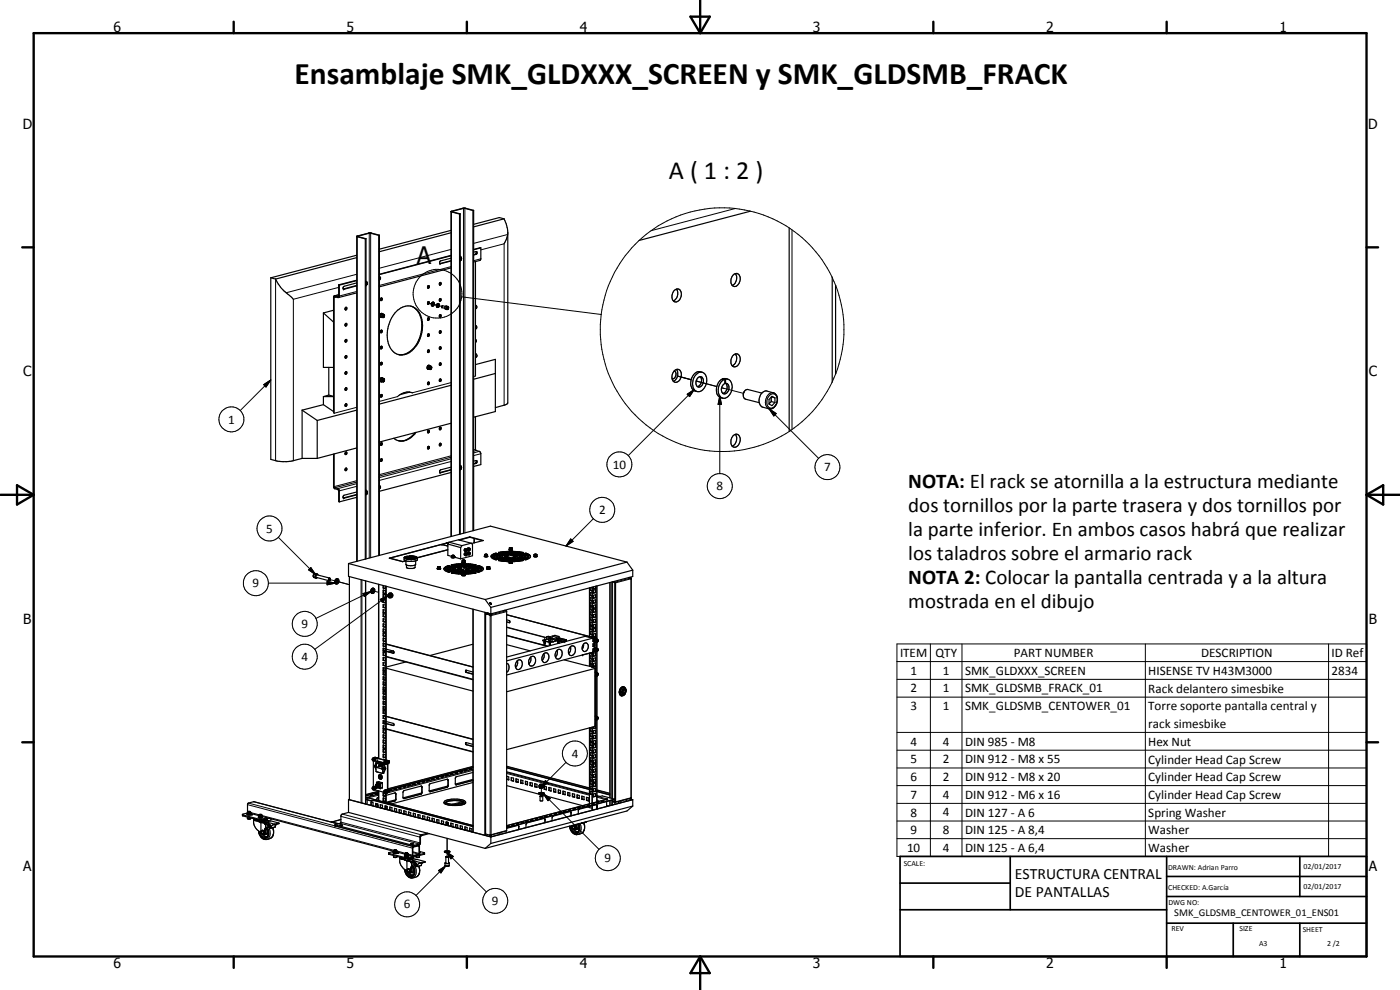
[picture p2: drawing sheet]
<svg xmlns="http://www.w3.org/2000/svg" width="420mm" height="297mm" viewBox="0 0 420 297" stroke-linecap="round" stroke-linejoin="round" font-family="sans-serif">
<defs><g id="words">
<text font-size="9.4" x="88.4" y="25.1">Ensamblaje SMK_GLDXXX_SCREEN y SMK_GLDSMB_FRACK</text>
<text font-size="7.9" x="200.8" y="53.6">A ( 1 : 2 )</text>
<text font-size="7.2" x="125.1" y="79.2">A</text>
<g font-size="6.3">
<text x="272.5" y="146.4">NOTA: El rack se atornilla a la estructura mediante</text>
<text x="272.5" y="153.6">dos tornillos por la parte trasera y dos tornillos por</text>
<text x="272.5" y="160.8">la parte inferior. En ambos casos habrá que realizar</text>
<text x="272.5" y="168">los taladros sobre el armario rack</text>
<text x="272.5" y="175.2">NOTA 2: Colocar la pantalla centrada y a la altura</text>
<text x="272.5" y="182.4">mostrada en el dibujo</text>
</g>
<g font-size="4.7">
<text x="304.6" y="263.8">ESTRUCTURA CENTRAL</text>
<text x="304.6" y="269.2">DE PANTALLAS</text>
</g>
<g font-size="4.2">
<text x="34" y="9.6">6</text>
<text x="104" y="9.6">5</text>
<text x="174" y="9.6">4</text>
<text x="244" y="9.6">3</text>
<text x="314" y="9.6">2</text>
<text x="384" y="9.6">1</text>
<text x="6.8" y="38.7">D</text>
<text x="410.6" y="38.7">D</text>
<text x="7" y="112.9">C</text>
<text x="410.8" y="112.9">C</text>
<text x="7" y="187.1">B</text>
<text x="410.8" y="187.1">B</text>
<text x="7" y="261.4">A</text>
<text x="410.8" y="261.4">A</text>
<text x="34" y="290.4">6</text>
<text x="104" y="290.4">5</text>
<text x="174" y="290.4">4</text>
<text x="244" y="290.4">3</text>
<text x="314" y="290.4">2</text>
<text x="384" y="290.4">1</text>
</g>
<g font-size="3.9">
<text x="68.5" y="127.1">1</text>
<text x="183.9" y="140.6">10</text>
<text x="247.3" y="141.4">7</text>
<text x="215" y="147.1">8</text>
<text x="179.8" y="154.3">2</text>
<text x="79.9" y="159.8">5</text>
<text x="75.8" y="176.2">9</text>
<text x="90.5" y="188.5">9</text>
<text x="270.1" y="197.1">ITEM</text>
<text x="280.7" y="197.1">QTY</text>
<text x="304.3" y="197.1">PART NUMBER</text>
<text x="360.5" y="197.1">DESCRIPTION</text>
<text x="399.6" y="197.2">ID Ref</text>
<text x="90.5" y="198.3">4</text>
<text x="273.2" y="202.4">1</text>
<text x="282.9" y="202.4">1</text>
<text x="289.6" y="202.4">SMK_GLDXXX_SCREEN</text>
<text x="344.6" y="202.4">HISENSE TV H43M3000</text>
<text x="399.6" y="202.4">2834</text>
<text x="273.2" y="207.8">2</text>
<text x="282.9" y="207.8">1</text>
<text x="289.6" y="207.8">SMK_GLDSMB_FRACK_01</text>
<text x="344.6" y="207.8">Rack delantero simesbike</text>
<text x="273.2" y="213.1">3</text>
<text x="282.9" y="213.1">1</text>
<text x="289.6" y="213.1">SMK_GLDSMB_CENTOWER_01</text>
<text x="344.6" y="213.1">Torre soporte pantalla central y</text>
<text x="344.6" y="218.5">rack simesbike</text>
<text x="171.6" y="227.3">4</text>
<text x="273.2" y="223.7">4</text>
<text x="282.9" y="223.7">4</text>
<text x="289.6" y="223.7">DIN 985 - M8</text>
<text x="344.6" y="223.7">Hex Nut</text>
<text x="273.2" y="229">5</text>
<text x="282.9" y="229">2</text>
<text x="289.6" y="229">DIN 912 - M8 x 55</text>
<text x="344.6" y="229.1">Cylinder Head Cap Screw</text>
<text x="273.2" y="234.3">6</text>
<text x="273.2" y="239.6">7</text>
<text x="282.9" y="234.3">2</text>
<text x="282.9" y="239.6">4</text>
<text x="289.6" y="234.3">DIN 912 - M8 x 20</text>
<text x="289.6" y="239.6">DIN 912 - M6 x 16</text>
<text x="344.6" y="234.4">Cylinder Head Cap Screw</text>
<text x="344.6" y="239.7">Cylinder Head Cap Screw</text>
<text x="273.2" y="245">8</text>
<text x="282.9" y="244.9">4</text>
<text x="289.6" y="245">DIN 127 - A 6</text>
<text x="344.6" y="245">Spring Washer</text>
<text x="273.2" y="250.3">9</text>
<text x="282.9" y="250.3">8</text>
<text x="289.6" y="250.3">DIN 125 - A 8,4</text>
<text x="344.6" y="250.4">Washer</text>
<text x="272.2" y="255.6">10</text>
<text x="282.9" y="255.6">4</text>
<text x="289.6" y="255.6">DIN 125 - A 6,4</text>
<text x="344.6" y="255.7">Washer</text>
<text x="181.4" y="258.8">9</text>
<text x="121.2" y="272.6">6</text>
<text x="147.6" y="271.6">9</text>
</g>
<text font-size="3.1" x="352.4" y="275">SMK_GLDSMB_CENTOWER_01_ENS01</text>
<g font-size="2.4">
<text x="271.2" y="259.7">SCALE:</text>
<text x="350.6" y="261">DRAWN: Adrian Parro</text>
<text x="391.2" y="260.6">02/01/2017</text>
<text x="350.6" y="267.1">CHECKED: A.García</text>
<text x="391.2" y="266.7">02/01/2017</text>
<text x="350.6" y="271.4">DWG NO:</text>
<text x="351.6" y="279.3">REV</text>
<text x="372" y="279.4">SIZE</text>
<text x="391" y="279.6">SHEET</text>
<text x="377.9" y="283.8">A3</text>
<text x="398.3" y="283.8">2 /2</text>
</g>
</g></defs>
<g fill="none" stroke="#000" stroke-width=".3">
<path d="M107.2 70.8l.2 .1-.2 .1v97.4M110.6 69.9l.2 .1v97.4M111.5 69.9l-.3 .1v97.3M132 79.1h.2M135.3 74.8l-21.4 5.7M135.5 63.4h.2l-.2 .2v97.4M138.1 77.3h.1M138.9 62.5h.2v97.5M139.7 62.5h-.2v97.4M142.7 76.3h.2M144.3 77.6l-2.2 .6M144.3 75l7-1.8v48.4"/>
<path d="M152.3 70.4l-10.2 2.6M220.6 62.6l-25.2 6.6M237.7 69v59.9M82.7 83.7v54.5M100.9 89.2h-.8M101.5 88.9l-.1 .4M101.6 88.5l-1.1 .3v.3M101.6 86.2l-13.6 3.6v48.4M103.1 86.7l.2 .1M107 87.5l-5.4 1.3M107 82.3l-21.1 5.5M109.8 84.7h.1"/>
<path d="M114.8 94.6l.2-.1a.33 .33 0 0 1 .4 .3 .33 .33 0 0 1-.4 .3 .33 .33 0 0 1-.2-.5zM115.2 94.3l-.4 .3-.1 .5 .2 .2M128.6 90.9l.8 .2M128.7 91l.7 .1M129.9 91.2h-.2l1.3 .4M131.4 91.7l-.1-.1 1.3 .3M134.1 92.1a.34 .34 0 0 1 .5 .4 .34 .34 0 0 1-.6 .1zM134.3 91.9a.54 .54 0 0 0-.2 1M135.3 80l-21.4 5.6M138.6 89.1l41.9 5.3M79.2 115.4l2.1-1.4-1.5 2.1zM81.3 114l-9.2 9.2"/>
<path d="M115.1 113.7a.38 .38 0 0 1 .3 .5 .38 .38 0 0 1-.6 .1zM115.2 113.6l-.4 .3-.1 .5 .2 .2M119.3 119l-5.4 1.4M129 110.2l.1-.2a.38 .38 0 0 1 .4 .5 .38 .38 0 0 1-.5 .2zM129.3 109.9a.54 .54 0 0 0-.4 .4 .54 .54 0 0 0 .2 .6M135.3 114.8l-11.6 3.1-.4-.2M142.7 112.8l-.6 .2M203.1 112.8l4.3 1.2M203.4 112.8l4 1.1M206.2 118.3l2.2-1.4-1.4 2.1zM208.4 116.9l-19.9 19.8M208.9 114.3l6.2 1.7"/>
<path d="M209.7 114.5l-.8-.2 6.2 1.7M216 118.8l.5 2.5h-1zM216 118.8v23.3M217.4 116.6l-.8-.3 6.5 1.7M231 118.5a1.33 1.33 0 0 1 1.7-.2 1.33 1.33 0 0 1 .5 1.6 2.31 2.31 0 0 1-2.2 2.5 2.57 2.57 0 0 1 0-3.9zM232.1 117.9a2.7 2.7 0 0 0-2.3 1.7 2.7 2.7 0 0 0 .6 2.8l.4 .3M107 122.2l-6.7 1.8-.2-.3M135.3 138.5l-21.4 5.6M135.3 137.7l-21.4 5.6M135.3 137.2l-21.4 5.6M135.3 136.8l-21.4 5.6M138.1 140h.1"/>
<path d="M142.7 139l.2 .1M142.7 134.8l-.6 .2M142.9 135.2l-.8 .2M143.8 135.4l-1.7 .5M144.3 136.1l-2.2 .6M230.8 122.7l2.1 1.4-.7 .7zM230.8 122.7l14.9 14.8M103.1 149.4l.2 .1M107 145.1l-5.6 1.5v.3M107 145.9l-5.4 1.3M107 144.7l-6.5 1.6v.3M107 144.2l-6.9 1.8"/>
<path d="M109.8 147.4h.1M132 141.8l.2 .1M178.1 155.6l-8.2 8.2M80.5 175h20.2M83.5 161.2l11.2 11.2M92.6 171l.7-.7 1.4 2.1zM93.3 170.3l1.4 2.1-2.1-1.4zM94.6 172.1a.69 .69 0 0 0-.5 .5 .69 .69 0 0 0 .2 .7M94.7 172.8v.2M94.8 173.1l.1 .1M94.8 172.6v.5M94.9 172.5l-.1 .1"/>
<path d="M94.9 172.5h.3zM94.9 172.5h.1M98.2 174.5l2.5 .5-2.5 .5zM98.9 173.9l1.6 .4M100.9 174.4l3.9 1-3.7-1M104.9 173v66.9M108.4 173.9v66.9M108.6 174v66.9M108.9 178.1l2.5-.6-2.1 1.5zM109.7 174.3v66.9M111.4 177.5l-16.6 8M112.2 177.3l1.4 .4"/>
<path d="M113.7 175.3v52.3M114.1 179.8l2.3-1.1-1.7 1.9zM115.9 178.3l.6 .2M116.4 178.7l-21.9 16.1M122.3 167.3h.1M122.3 167.4h.1M122.4 167.4h.1M122.4 167.5h.1M122.5 167.3h.1M122.5 167.4h.1M122.6 167.4v.1M122.6 167.5h.1"/>
<path d="M122.7 167.5h.1M122.8 167.2h.1M122.9 167.2h.1M122.9 167.6h.1M123 167.6h.1M123 167.2h.1M123.1 167.2v.1M123.2 167.6h.1M123.2 167.1v.2M123.3 167.3h.1M123.3 167.6h.1M123.4 167.1v.2"/>
<path d="M123.5 167.2h.1M123.5 167.6h.1M123.6 167.6h.1M123.8 167.5h.1M123.9 167.3h.1M123.9 167.5h.1M123.9 167.2h.1M123.9 167.6h.1M124 167.4h.1M124 167.2h.1M124 167.3h.1M124 167.5h.1"/>
<path d="M124.1 167.4h.1M124.2 167.5h.1M131.3 170.2h.3M131.3 170.1h.1M131.3 170.1l.2 .2 .7-.1h-.3M131.4 170.1l.7 .1M134 163l.5 .1M134.4 169.8h.1M134.9 171.6h.1M135.2 169.9v.1M135.6 169.5h.1M135.6 171.4v.1"/>
<path d="M135.6 166.8h.6M135.9 170.1v.1M135.9 171.8v.1M136.2 169.6v.1M136.2 166.8l-.5-.2v.2M136.3 166.8h.1M136.3 167.3h.1M136.3 171.2v.1M136.3 166.8h-.1M136.5 171.6v.1M136.6 170.2v.1M136.8 169.8v.1"/>
<path d="M137 171.1v.1M137.1 171.4v.1M137.4 170v.1M137.7 171.2v.2M138.7 172.1l.3 .1M138.7 168.2h.1M138.8 172.1h.7M138.8 168.2l.5 .1M139 168.3l-.2-.2h.7l-.2 .2M139.5 168.2h-.1M139.6 172.1l-.3 .1M140.6 171.2v.2"/>
<path d="M140.9 170v.1M141.2 171.4v.1M141.3 171.1v.1M141.5 169.8v.1M141.7 170.2v.1M141.8 171.6v.1M142 171.2v.1M142.1 169.6v.1M142.3 162.7l.1 .1M142.4 171.8v.1M142.4 170.1v.1M142.7 171.4v.1"/>
<path d="M142.7 169.5h.1M143.2 169.9v.1M143.4 171.6h.1M143.8 169.8h.1M145.4 166.4l.8 .1M145.5 166.4h.8zM146.2 170.1h.1M146.2 170.1l.7 .1M146.2 170.1v.1M146.2 166.4h.1M146.2 166.5h.1M146.3 166.4v.1"/>
<path d="M146.4 170.2h-.3l.7 .1M146.8 170.2h.2h-.3M148.6 166v.1M149 167.8v.1M149.3 166.2v.1M149.7 165.7v.1M149.7 167.7v.1M150 166.4h.1M150 168.1v.1M150.3 165.9v.1M150.4 167.5v.1M150.7 167.9v.1"/>
<path d="M150.7 166.5v.1M150.9 166.1v.1M151.2 167.3v.1M151.2 167.7v.1M151.5 166.3v.1M151.8 167.5v.1M152.9 164.5h.7M152.9 168.4h.1M152.9 164.5h.1M152.9 168.3h.1M152.9 168.3l.7 .1M152.9 168.3v.1"/>
<path d="M153 168.4h.6M153.6 164.4l-.7 .1M153.6 164.4h.1M153.6 168.3h.1M153.6 168.4h-.7M153.6 168.4h.1M153.6 164.4v.1M153.7 164.5h-.1M153.7 168.4h.1M154.8 167.5v.1M155.1 166.3v.1M155.4 167.7v.1"/>
<path d="M155.4 167.3v.1M155.6 166.1v.1M155.9 166.5v.1M155.9 167.9v.1M156.2 167.5v.1M156.3 165.9v.1M156.5 168.1v.1M156.6 166.4h.1M156.9 165.7v.1M156.9 167.7v.1M157.3 166.2v.1M157.6 167.8v.1"/>
<path d="M158 166v.1M160.3 166.4h.1M160.3 166.4l.1 .1M160.3 166.4h.8M160.4 166.5h.7M161.1 166.4h.1M161.1 166.4l-.7 .1M161.1 166.5h.1M161.1 166.4v.1M171.3 161.7l.7 .7-2.1 1.4zM179.1 175.8v16M183.1 174.8v64.6"/>
<path d="M183.6 174.6v64.9M183.8 174.5v65.1M184.6 174.9l4.8-1.2v65.7l-4.8 1.2M189.3 173.4l-4.7 1.4M115.9 196.9l26 6.9M118.1 196h-.1M142 182.8v66.9M145.5 183.7v66.9M145.7 183.8l.1 .3M145.8 184.1l-.1 66.6M145.8 184.1h.1M147.1 184.7v65.7"/>
<path d="M147.2 181v.3M151.9 183.3l-4.7 1.2v.2M152 188.3l12.1 3.1M152 188.1l12.1 3.2M152 183.5l-4.6 1.2v65.7l4.6-1.2M152.8 186.8h.1M163.3 193.2h.1M163.3 193.2h.3M163.4 191.8h.1M163.5 191.8h.1M163.6 193.2h.1M164.8 193.6h.5"/>
<path d="M165 192.2h.1M166.2 192.5l-.3 .1M167.2 192.3h.3M167.3 191.9l2.1 .6M167.3 191.6l2.1 .6M167.4 192.2h.1M167.4 191.5l2 .6M167.4 193h.1M167.4 193h.4M167.7 192.4l1.2 .3M167.7 192.3l1.5 .4M167.8 193h.1"/>
<path d="M167.8 191.4l2.1 .5M169.4 192.2v.3M169.4 192.1v.1M169.4 192.1l.1 .4M169.4 192.1h.1M169.5 192.5h.1M169.9 191.9h.1M169.9 191.9l.1 .2M169.9 191.9l-.5 .2M170 192.1h.1M170 192.1v.3M170 192.4h-.1"/>
<path d="M170 192.4l-.6 .1M170 192.1l-.6 .1M174.9 196.5h.1M178.1 194.8h.1M178.1 192.2h.1M178.1 192h.1M178.2 191.7h.1M178.2 191.7h-.1M178.3 193.5h.1M179.1 192.8v1.7M179.1 195.5v6.3M179.2 194.6a.51 .51 0 0 0-.4 .3 .51 .51 0 0 0 .2 .6"/>
<path d="M179.3 191.8a.54 .54 0 0 0-.5 .4 .54 .54 0 0 0 .2 .6M269.2 193.2h140.9v63.8h-140.9zM269.2 198.5h140.9M279.2 193.2v63.8M288.7 193.2v63.8M343.7 193.2v63.8M398.7 193.2v63.8M115.1 218.4l.5 .2M115.9 218.7l26 6.8M118 217.7h.1M140 201.7l-.1 .1M178.5 200.6v17.4"/>
<path d="M178.7 201.6h.1M179 202.1l.4-.1a.45 .45 0 0 1 0 .5 .45 .45 0 0 1-.4 .2zM179.1 202.9v12.1M179.1 216v24.6M179.1 215.1h.1a.46 .46 0 0 1 .2 .5 .46 .46 0 0 1-.4 .3l-.2-.3 .2-.4M179.2 215a.55 .55 0 0 0-.4 .4 .55 .55 0 0 0 .2 .6M179.3 201.9a.54 .54 0 0 0-.5 .4 .54 .54 0 0 0 .2 .6M269.2 203.8h140.9M269.2 209.2h140.9M269.2 219.8h140.9M110.1 239.3l31.8 8.4M111.8 227.6l.4 .1v.5l-.4-.1z"/>
<path d="M111.9 227.5l.4 .4-.2 .4M111.9 236.1a.42 .42 0 0 1 .4 .4 .42 .42 0 0 1-.2 .4l-.3-.1v-.5l.4 .1v.5M112.6 227.3h-.2M112.7 235.8h.1M112.7 235.6h.1M112.7 235.5l.1 .1M112.9 228.5h.2M113 235.3h.1M113 236.2v.1M113.1 235.3v.1M113.1 236.2v.1M113.2 235.3v.1"/>
<path d="M113.2 236.2v.1M113.2 235.9l-.1 .1M113.3 228.3l-.2 .1M113.3 234.9l.1 .2M113.4 236h.1M113.4 235.1h.1M113.4 235.7v.1M113.6 238.6l-3.1 .8M113.6 238.3l-3.5 .9M113.6 237.5l-3.8 1M113.6 237.4l-3.8 1M113.7 237.3v3"/>
<path d="M113.7 234.6l-.6 .1M113.7 232.9l.3 .3-.1 .2-.2-.2zM113.8 232.8l.3 .3-.1 .4M113.9 236h.1M114 236.1l.1 .2M114.1 236.1h-.1M114.3 229.8l-1.3 .4M114.5 230l-1.4 .3M114.6 230.7h.1M114.6 234.8l-.6 .1M114.8 236.3l-.6 .1M114.8 235l-.6 .2"/>
<path d="M114.9 229h-.1M115 231.9h-.2M115 229.1l-.2 .1M115.1 228.8l-.3 .1M115.1 237.9h.1M115.2 231.9l-.2 .1M115.2 229h-.2M115.3 237.3l.1-.1 .3 .1v.5l-.4-.1zM115.3 228.5l.4 .1v.6l-.4-.3zM115.5 228.4l.4 .4-.3 .4M115.5 237.1l.1 .1M115.6 238l-.5 .2"/>
<path d="M115.6 237.2l.3 .3-.3 .4M115.7 230.7h-.2M115.7 230.5h-.2M116 228.2h.1M116.3 237.5h.1M116.4 228.8h-.1M118.8 238.3h.1M118.8 239.8h.1M121.2 239.6h.1M126.3 238.3h.1M126.6 236.2v.1M126.6 237.7h.1"/>
<path d="M129.1 237.5h.1M134.1 236.2h.1M134.4 234.2h.1M134.4 235.6h.1M136.9 235.5h.1M139.9 223.4h.1M141.9 234.1h.1M141.9 231.1l-26 6.9M141.9 230.8l-25.2 6.7M141.9 230l-25.5 6.8M141.9 229.9l-25.5 6.7M152 232.1l24.9 6.5"/>
<path d="M152 231.8l24.9 6.5M152 230l24.9 6.5M152 229.9l24.9 6.5M162.5 236.4v1.7M162.5 238.3v.5M163.1 238.1l2.1 1.5-.7 .6zM163.1 238.1l16.7 16.7M163.7 234.2l.7 .7-2.1 1.4zM169.9 228.7l-7.6 7.6M177.1 236.6l.6 .1M177.1 236.5l.6 .1M179.1 239.2l2.7 .7"/>
<path d="M179.1 238.9l3 .8M179.1 237.1l3.9 1M179.1 237l3.9 1M182.1 239.8l-30.1 7.9M187.9 239.9v.5M269.2 235.7h140.9M269.2 225.1h140.9M269.2 230.4h140.9M72.9 244.5v.3M74.2 245.5h1.1M74.3 241.4l49.5 13.1M74.3 243.5l.2 .1"/>
<path d="M74.5 243.7h.6M74.6 241l49.4 13M75.2 243.8l2.6 .7M75.5 244.3v.2M76.1 240.5l25.3 6.7M76.1 245.9v.1a3.6 3.6 0 0 0 4.1-.1M76.2 245.8l.1 .2M76.2 245.8l.1 .1M76.2 245.8l.4 .2M76.3 245.9l.1 .1M76.4 246l.2 .1M76.4 246h.2"/>
<path d="M76.6 246l1.1 .3M76.6 246l.5 .2M77.1 246.1l.6 .1M77.4 246.3h.3M77.8 245.8v.2M77.9 244.6h.5M77.9 244.6h.1M78.1 249.7a1.49 1.49 0 0 0 1.7 1.5M78.4 244.6h.1M78.6 245.8v.2M78.6 244.7l39.7 10.4M78.6 250.2l.7 .8 .7 .1"/>
<path d="M78.9 250.3l.5 .5 .8 .2M79.5 249l.3 .7-.2 .6M79.5 249h-.1M79.6 250.3h-.2M79.6 249.9h-.2M79.6 248.7a.89 .89 0 0 1 .6 .7 .89 .89 0 0 1-.4 .8M79.7 246l-.5 .2M79.7 248.5a.99 .99 0 0 1 .7 .9 .99 .99 0 0 1-.6 1l-.2-.1M79.9 246l-1.3 .3 .6-.2M79.9 246h-.2M80 248.3a1.93 1.93 0 0 1-.6 3.2 2.2 2.2 0 0 1-1.6-2M80 245.9l-.1 .1"/>
<path d="M80 245.9l-.3 .1M80.1 245.7l-.1 .2zM80.2 248.3a2.13 2.13 0 0 1-.7 3.4 2.43 2.43 0 0 1-1.8-2.3M80.5 247.7l.1 .2zM80.6 248.2a2.24 2.24 0 0 1-.9 3.7M80.6 247.9h-.1M80.8 247.3h-.2M81.1 245.6l.3 .1M81.1 248.3l-.1 .1M81.2 245.6v.1M81.8 248.3a2.58 2.58 0 0 1-.6 3.2M82.6 248.1l-1.2 .3"/>
<path d="M83.6 246.9l-1.2 .4M83.7 247.1l-1.2 .3M100.7 247.5v.3M102.1 247l23.7 6.2v.3M102.3 245.9l-2.7 .7M102.3 246.7l23.9 6.2M102.3 244.9l23.9 6.2M102.7 244.3l23.7 6.2v.2M113.4 241.6h.1M116.8 256.1v.2M118.1 257.1h1M118.3 255.2h.6"/>
<path d="M118.4 240.3h.1M119.1 255.3l2.6 .7M119.3 255.9v.1M120 257.5l.4 .3 1.3 .3 1.9-.3 .4-.3M120 257.2l.3 .4M120.1 257.3l.2 .2M120.3 257.5l.4 .2M120.3 257.5l.2 .1M120.7 257.7l.8 .1zM121.6 257.3v.3M121.7 256.1h.6M122.4 257.3v.3"/>
<path d="M122.5 256.2l1.3 .4M123.3 257.6l-.8 .2 .6-.1M123.7 257.5l-.4 .1M123.8 253.6v.3M123.9 255.6l1.9 .5M123.9 255.8l1.7 .5M123.9 259.8a2.18 2.18 0 0 1-.2 3.1 1.82 1.82 0 0 1-2-1.9M123.9 257.3l-.6 .4M124 256.7h.1M124 257.2v.1M124 257.3l-.1 .2M124 259.8a2.16 2.16 0 0 1-.4 3.3 2.04 2.04 0 0 1-2.1-2.2"/>
<path d="M124.4 253.6v.3M124.4 259.2v.2zM124.4 259.8a2.33 2.33 0 0 1-.6 3.6h-.3M124.6 258.8l-.1 .1M124.8 259.9h.2M124.9 257.1h.1M124.9 257.1h1M125.4 253.8l.4 .1M125.6 259.9a2.65 2.65 0 0 1-.5 3.2M125.9 257.1h.1M126.4 259.6l-1.2 .4M127.2 256.1v.2"/>
<path d="M127.5 258.5l-1.3 .3M127.6 258.6l-1.3 .4M133.3 240.8a2.06 2.06 0 0 0 1.7 .8 8 8 0 0 0 4.6-.6l.1-.2M133.6 259.7l.2 .1M133.8 240.8l.1-.2a5.2 5.2 0 0 1 4-.4l1.1 .3 .3 .3M133.8 259.8l-9 8.9M133.8 259h.1M133.8 259l.1 .1M133.9 255.6l2.1 1.4-.7 .7zM133.9 259l.1 .1M133.9 255.6l12.1 12M133.9 259.1h.5"/>
<path d="M134.2 251.5v4.1M134.2 255.8v1.2M134.6 259l-.2 .1M134.6 259h-.1M134.8 259.7l-1 .1M138.8 240.5l-3 .8M147.3 250.4l-.1 .2M155.6 248h.1M162.1 240.2v.1M162.1 240.3h.1M162.9 240.2l-.7 .1M163.5 246h.1"/>
<path d="M171.4 243.9h.1M171.4 248.2a1.62 1.62 0 0 0 1.8 1.5M172 248.7l.7 .8 .6 .2M172.3 248.8l.7 .6h.6M172.9 247.5l.2 .5-.2 .8M172.9 247.5l-.1 .1M172.9 248.4h-.1M172.9 248.8h-.1M173.2 247.3l.3 .5v.6l-.3 .3M173.4 247.2a.85 .85 0 0 1 .4 1 .85 .85 0 0 1-.9 .6M173.6 247.2a1.66 1.66 0 0 1 .3 1.7 1.66 1.66 0 0 1-1.4 1 2.21 2.21 0 0 1-1.4-1.9M173.7 247.1a1.98 1.98 0 0 1-.9 3.1 2.34 2.34 0 0 1-1.8-2.3"/>
<path d="M174.1 247.1a2.2 2.2 0 0 1-1.1 3.3M175.2 246.9a2.51 2.51 0 0 1-.6 3.1M175.9 246.6l-1.2 .3M179.1 241.6v1.1M179.2 241.8l.1 .1M183.1 240.2v1.5M183.6 240.1v1.5M183.8 240v1.5M184.6 240.6v.1M185.6 240.5v.5M186.1 240.3v.6M186.4 240.3v.5"/>
<path d="M269.2 241h140.9M269.2 246.3h140.9M269.2 251.6h140.9M122 261.2a1.62 1.62 0 0 0 1.6 1.6M122.5 261.7l.7 .9 .6 .1M122.8 261.8l.5 .6 .7 .1M123.4 260.5l.2 .9-.3 .5M123.4 260.6h-.2M123.4 261.4l-.1 .1M123.5 260.2a.85 .85 0 0 1 .5 .7 .85 .85 0 0 1-.4 .8M123.6 260a1.16 1.16 0 0 1 .3 1.9l-.5-.1M131.6 261.2l2.2-1.4-1.5 2.1z"/>
<circle cx="131.3" cy="88.1" r="7.3"/>
<circle cx="216.7" cy="98.9" r="36.6"/>
<circle cx="69.5" cy="125.8" r="3.7"/>
<circle cx="185.9" cy="139.4" r="3.7"/>
<circle cx="80.9" cy="158.6" r="3.8"/>
<circle cx="180.8" cy="153" r="3.8"/>
<circle cx="216" cy="145.8" r="3.8"/>
<circle cx="248.3" cy="140.2" r="3.7"/>
<circle cx="76.8" cy="175" r="3.8"/>
<circle cx="91.5" cy="187.2" r="3.8"/>
<circle cx="91.5" cy="197.1" r="3.8"/>
<circle cx="179.1" cy="195.1" r=".4"/>
<circle cx="179.2" cy="192.2" r=".4"/>
<circle cx="172.5" cy="226.1" r="3.7"/>
<circle cx="182.4" cy="257.5" r="3.7"/>
<circle cx="122.2" cy="271.3" r="3.8"/>
<circle cx="148.6" cy="270.3" r="3.8"/>
</g>
<g fill="none" stroke="#000" stroke-width=".35">
<path d="M107 70.9v97.5M107 71h.1M107 77.3l-24.3 6.4M107 76.6l-25.7 6.8M107.1 70.9h-.1M107.1 71l2.5 .7M107.3 70.9l2.5 .7M107.3 70.9h.1M109.6 71.7v96.1M109.8 71.6v96.1M109.8 71.6l-.2 .1M113.7 70.6l-2.9-.6-3.4 .9"/>
<path d="M113.7 70.6v96.1M113.9 70.6l-3.1-.7-3.7 1M113.9 70.6v96M113.9 70.6h-.2M135.3 63.5v97.5M135.3 63.5l2.6 .7M135.3 77.5l-3.1 .8-.2 .2v.6M135.3 78.3l-3.3 .8M135.3 78.2l-3.3 .9M135.3 76.6l-21.4 5.7M135.3 76.8l-21.4 5.6M135.3 69.8l-21.4 5.7"/>
<path d="M135.3 69.1l-21.4 5.7M135.6 63.5h.1M135.7 63.5l2.4 .7M137.9 64.2v96.1M138.1 64.2v96.1M138.1 64.2h-.2M138.1 77.9l.3 .1M138.1 77.3h.2M138.1 77.1h.1M138.1 76.9l.1 .2M138.2 77.1l.3 .4M138.3 77.3l.2 .2"/>
<path d="M138.3 77.3h-.2M138.4 78l-.3 .1M138.5 77.9h.1M138.5 77.9l-.4 .3M138.5 77.4l-.4 .1M138.5 77.9l-.1 .1M138.5 77.5v.4M141.9 63.2l-2.8-.7-3.5 1M141.9 63.2v96.1M142.1 63.1l-3-.7-3.8 1.1M142.1 63.1v96.1M142.1 63.1l-.2 .1"/>
<path d="M142.7 78.5v34.3M142.9 75.5l.3 .1-.1 .6-1 .3M142.9 75.5l-.1 .7-.7 .2M142.9 75.5l-.8 .1M144.3 74.4l-.1 3.6-2.1 .6M144.3 74.4l-2.2 .4M144.3 74.4l-2.2 .5M151.3 65.7l.6 1.5 .5 2.4v51.3l-.6 .5-3.1 .9M151.3 65.7l-9.2 2.4M151.3 65.7l-1.5-.4-7.7 2M152.4 70l-.5 1.9-.6 1.3M225.2 63.4l-33.4 8.7"/>
<path d="M236.8 68.4v61.1M81.3 83.4v54.4a12.1 12.1 0 0 0 6.7 .4l2.7-.7M81.3 83.4l1.4 .3M82.7 83.7l.5 1a14.4 14.4 0 0 0 4.3 4.5l.5 .6M97.1 93.9v16.3h3M97.1 93.9l3 2.7M100.1 93.1l-3 .8M100.4 88.8l-.3 .3v34.6M101.6 85.5v3.4l-1.2-.1M101.6 85.5l.2 .1M101.6 88.4l-1.2 .4M101.8 85.6v3.6l-1.4-.1-.1 .2v34.7"/>
<path d="M103.7 97.2l.3-.2 .1 .2-.1 .4-.3 .2-.2-.2zM103.8 92.2l.3 .2-.1 .4-.3 .2-.1-.1M103.8 97l.1 .5-.3 .2M103.8 92.2l.1 .4-.3 .3M103.8 92.2l-.2 .7M107 85.6l-3.9 1.1M107 85.8l-3.9 .9M107 84.9l-3.7 1-.3 .3 .1 .5M107 87.9l-5.4 1.4M107 84.1l-5.4 1.4M107 84.2l-5.2 1.4M109.8 84.8h.4"/>
<path d="M109.8 85.4l.2 .1M109.8 84.7h.3M109.8 84.5h.1M109.8 84.3l.1 .2M109.9 84.5h.1M109.9 84.5l.3 .4M110 85.5h-.2M110.1 85.4l-.3 .2M110.2 84.8v.5M110.2 85.3h.1M110.2 85.3l-.1 .1M110.2 85.3l-.2 .2"/>
<path d="M110.2 84.9l-.4 .1M113.9 83.7v-.6a.45 .45 0 0 1 .3 .4 .45 .45 0 0 1-.3 .5M114.1 94.8l.1 .2M114.2 99.2l.4-.1 .1 .1-.3 .7-.2-.3zM114.3 95.2h.1M114.3 95.2h.5M114.4 89.4l.1 .4-.3 .3M114.4 99.1l.1 .4-.3 .3M114.6 94.1l-.4 .5 .3 .6M114.6 94.1h.2M114.6 94.1l-.4 .2-.1 .4M114.6 94.1v.1"/>
<path d="M114.7 94.1v.1M114.7 94.1a.6 .6 0 0 0-.7 .4 .6 .6 0 0 0 .4 .7M114.8 94.1l.2 .2M114.8 94.1h-.3l-.3 .3-.1 .5 .2 .3M115.1 94.8l-.2 .2M115.1 94.8l.2 .1M115.3 94.6l-.4 .1v.3M115.3 94.6v.3M115.3 94.9l-.4 .1M115.3 94.6h-.2v.2M123.3 91.9a6.3 6.3 0 0 1 3.1 7.5 8 8 0 0 1-5.5 7M128.4 90.6l.2 .2-.3 .3"/>
<path d="M128.5 85.7l.4 .2-.3 .6-.3-.3zM128.5 90.6h.3l.1 .4-.3 .3-.3-.2M128.5 95.4l.4 .1-.2 .6a.36 .36 0 0 1-.4-.3 .36 .36 0 0 1 .2-.4zM128.5 90.6l-.2 .5M128.6 85.7v.4l-.2 .3M128.6 90.6v.3l-.2 .3M128.6 95.4v.4l-.2 .3M129.9 91h.2a.29 .29 0 0 1 0 .4 .29 .29 0 0 1-.4 0zM130 90.7l-.5 .7 .2 .4M130 91l.1 .3-.3 .3M131.4 91.1h-.1M131.5 91.1a.67 .67 0 0 0-.2 1.1"/>
<path d="M131.5 91.4a.3 .3 0 0 1 .2 .3 .3 .3 0 0 1-.4 .2M131.5 91.4l-.2 .5M131.5 91.1v.3M131.6 91.1l-.3 .8M131.6 91.1a.63 .63 0 0 1 .3 .7 .63 .63 0 0 1-.6 .4M131.6 91.1h-.3l-.2 .3-.1 .6 .3 .2M131.9 94.5l.3-.1 .2 .3-.2 .5-.3-.2zM131.9 99.4l.3-.2 .2 .4-.2 .4-.3-.1zM131.9 84.9l.3-.1 .2 .3-.4 .5-.1-.2zM131.9 89.7l.3-.1 .2 .3-.2 .4h-.3zM132.1 89.6l.1 .4-.3 .3M132.1 84.8l.1 .4-.3 .3"/>
<path d="M132.1 94.4l.1 .4-.3 .3M132.1 99.2v.6l-.2 .1M132.6 91.9v.1M133.7 91.9l-.8-.2-.3 .2 .1 .4 .9 .2M134.3 92.5l-.2 .1M134.3 92.5h.2M134.5 92.2l-.2-.1-.2 .5M134.5 92.2v.3M134.5 92.5l-.2 .2-.2-.1M134.5 92.2h-.2v.3M135.3 80.4l-21.4 5.7M142.7 91.6a.55 .55 0 0 1 .4 .5 .55 .55 0 0 1-.4 .5"/>
<path d="M142.7 97.7a.52 .52 0 0 1 .4 .5 .52 .52 0 0 1-.4 .5M202.3 87.2a1.23 1.23 0 0 1 1.6-.4 1.23 1.23 0 0 1 .6 1.5 1.95 1.95 0 0 1-2.2 2.2 2.24 2.24 0 0 1 0-3.3zM203 86.7a2.53 2.53 0 0 1-.9 3.6M220 82.5a1.18 1.18 0 0 1 1.4-.4 1.18 1.18 0 0 1 .8 1.2 1.99 1.99 0 0 1-2.2 2.6 2.39 2.39 0 0 1 0-3.4zM220.7 82.1l.1 .2a2.58 2.58 0 0 1-1.1 3.3M249.8 83.2v31.4M250.8 85.6v26.6M97.1 119h3M97.1 119v2.4M98.7 118.5l1.4 .4M98.7 118.5l-1.6 .5M98.7 110.2v8.3"/>
<path d="M103.7 111.6l.3-.1 .1 .2-.3 .6-.3-.2zM103.7 116.5l.3-.2 .1 .2-.3 .6-.3-.2zM103.8 116.3v.6l-.2 .2M103.8 106.7l.1 .4-.3 .3M103.8 101.9l.1 .4-.3 .3M103.8 111.5v.6l-.2 .1M103.8 101.9l.3 .1-.1 .4-.3 .3-.1-.2M103.8 106.7l.3 .1-.1 .5-.4 .1M103.8 101.9l-.2 .6M103.8 106.7l-.2 .7M114.1 114.1l.1 .2M114.2 118.5l.4-.1 .1 .1-.2 .6h-.3z"/>
<path d="M114.2 114.4l.2 .2M114.3 114.5l.1 .1M114.4 103.9l.1 .4-.3 .3M114.4 108.7l.1 .4-.3 .3M114.4 118.4l.1 .3-.3 .4M114.5 113.4h.3M114.5 113.4l-.4 .6M114.5 113.4l.2 .1M114.6 113.4l-.4 .2-.1 .4 .2 .5M114.6 113.5l-.4 .4 .3 .7M114.7 113.4a.63 .63 0 0 0-.6 .4 .63 .63 0 0 0 .2 .7M114.8 114.5l-.4 .1"/>
<path d="M114.8 113.4l.1 .1M114.9 113.5h.1M115.1 114.1l-.2 .2M115.1 114.1l.2 .1M115.3 113.9l-.4 .1v.3M115.3 113.9v.3M115.3 114.2l-.4 .1M115.3 113.9l-.2-.1v.3M119.5 106.3l.4 .1M120.4 106.5a4.7 4.7 0 0 1-4.1-4.7 9.6 9.6 0 0 1 4.5-9.6 4.1 4.1 0 0 1 5.7 3.1 9.4 9.4 0 0 1-4.8 11l-1.4 .2M123 117.6l-3 .8M123.7 117.9a4.4 4.4 0 0 0-4.4 1.1"/>
<path d="M128.3 110l.1 .7M128.4 110.7l.2 .1M128.4 109.9l.3-.3 .4 .3M128.5 100.2l.4 .1-.3 .6a.38 .38 0 0 1-.3-.3 .38 .38 0 0 1 .2-.4zM128.5 105l.4 .2-.3 .5a.38 .38 0 0 1-.3-.3 .38 .38 0 0 1 .2-.4zM128.5 114.7l.4 .1-.3 .6a.38 .38 0 0 1-.3-.3 .38 .38 0 0 1 .2-.4zM128.6 100.2v.4l-.2 .3M128.6 105v.4l-.2 .3M128.6 114.6v.5l-.2 .3M128.6 110.8h.1M128.6 109.7l.3-.1a.66 .66 0 0 0-.7 .4 .66 .66 0 0 0 .1 .7l.4 .1M128.8 109.7v.1"/>
<path d="M128.8 109.7l-.3 .1-.2 .8M128.8 109.8l-.3 .3v.5l.6 .3 .5-.5-.2-.5M128.8 109.8l.5 .1M128.8 109.7l-.4 .7 .2 .4M128.9 110.8h-.3M129.2 110.4l-.1 .1M129.2 110.4l.2 .1M129.2 110.2v.2M129.2 110.1l-.1 .4M129.2 110.1l.2 .4M129.3 109.9h.1M129.4 110.5h-.3"/>
<path d="M131.9 104.2l.3-.1 .2 .3-.2 .4-.3-.1zM131.9 109l.3-.1 .2 .2-.2 .5-.3-.1zM131.9 113.8l.3-.1 .2 .2-.2 .6-.3-.2zM132.1 113.7v.6l-.2 .1M132.1 104.1v.5l-.2 .2M132.1 108.9v.5l-.2 .2M132.2 114h-.3M135.3 115.6l-21.4 5.6M142.7 109.4l6-1.6v15.7l-6.6 1.7M142.7 101.9a.37 .37 0 0 1 .3 .4 .37 .37 0 0 1-.3 .3M142.7 106.1a.58 .58 0 0 1 .5 .6 .58 .58 0 0 1-.5 .5M148.7 112.1l-6.6 1.7"/>
<path d="M202.3 111.3a1.23 1.23 0 0 1 1.6-.4 1.23 1.23 0 0 1 .6 1.5 1.87 1.87 0 0 1-2.2 2.2 2.22 2.22 0 0 1 0-3.3zM202.3 111.3a1.33 1.33 0 0 1 .5 1.4 1.33 1.33 0 0 1-1.1 1M203 110.9a2.55 2.55 0 0 1-.9 3.5M208.9 112.4a1.83 1.83 0 0 1 2.3-.5 1.83 1.83 0 0 1 .9 2.1 3.2 3.2 0 0 1-2.6 3.5 2.45 2.45 0 0 1-1.5-3.4zM209.3 113.5a1.01 1.01 0 0 1 1.4-.4 1.01 1.01 0 0 1 .4 1.3 1.34 1.34 0 0 1-.5 1.4 1.34 1.34 0 0 1-1.4 .1 2.02 2.02 0 0 1 .1-2.4zM210.1 113a1.88 1.88 0 0 1-.8 3M210.7 111.7a2.61 2.61 0 0 0-3.3 2.4 2.42 2.42 0 0 0 1.8 3.4M216.9 113.7a2.37 2.37 0 0 1 2.5 .7 2.37 2.37 0 0 1 .2 2.7 2.38 2.38 0 0 1-3.2 2.1 3.6 3.6 0 0 1 1.1-5.4M216.9 113.7v.1M216.9 113.7h1.5M217.5 113.8a2.25 2.25 0 0 0-2.4 2.2 2.48 2.48 0 0 0 1.8 3.5M217.5 113.8v1.3a2.04 2.04 0 0 0-.5 3 1.72 1.72 0 0 0 1.7-1 1.72 1.72 0 0 0-.4-1.9l-.5-.2"/>
<path d="M217.5 115h.3M217.8 113.7v1.3M217.8 115a1.88 1.88 0 0 1-.9 3M220.2 106.4a1.39 1.39 0 0 1 1.7 .3 1.39 1.39 0 0 1 .2 1.7 1.46 1.46 0 0 1-.8 1.4 1.46 1.46 0 0 1-1.6-.2 2.59 2.59 0 0 1 .5-3.2zM220.7 106.2a2.39 2.39 0 0 1-1 3.5M223.1 118v.9l.5 .8 4.3 1.1M223.1 118v.4M223.3 117.6l-.2 .4M228.6 117.9l-4.1-1a1.26 1.26 0 0 0-1.4 1.1M228.7 117.9l1.2-.6 2.2 .6a2.25 2.25 0 0 1 1 3.3l-.8 1.1-.5 .3-1 .1-1.9-.5a2.74 2.74 0 0 1-.2-4.3zM231.5 119.1v1.4M231.5 119.1l1.1 .3"/>
<path d="M232.6 119.4l-.9-.5-.9 .9v1.4l.9 .5 .9-.9M232.6 119.4v1.4M90.7 123.1l4.5 3.1M90.7 123.1v14.4M90.7 137.5h4.5M95.2 126.2v11.3M97.1 121.4l3 2.1M97.1 121.4l-6.4 1.7M100.1 136.3v9.8l.3 .5 1.2 .5v3.4l.2 .1M100.3 136.2v9.8l.1 .3 1 .3 .4 .3v3.7M103.8 135.6v.6l-.2 .1M103.8 121.2v.5l-.2 .2"/>
<path d="M107 123.1l-11.8 3.1M107 134.4l-11.8 3.1M114.4 132.8l.1 .6-.3 .1M114.4 137.7l.1 .3-.3 .3M124.5 129.8a4.8 4.8 0 0 1-5 2.4M124.8 129.7a4.6 4.6 0 0 1-6.6 1.8M128.5 129.2l.4 .1-.3 .6-.3-.2zM128.5 134h-.1M128.6 133.9v.4l-.2 .4M128.6 129.1v.4l-.2 .3M132 133h.2a.37 .37 0 0 1 .1 .5 .37 .37 0 0 1-.4 .1zM132 128.2a.34 .34 0 0 1 .4 .4 .34 .34 0 0 1-.5 .2z"/>
<path d="M132.1 133l-.2 .7M132.1 128.2l-.2 .7M135.3 127l-21.4 5.6M138.1 139.6l.1 .2M138.1 140h.2M138.1 139.7l.1 .1M138.2 139.8l.3 .4M138.4 140l.1 .2M138.4 140l-.3 .1M142.7 125v9.8l.1 .3 1.3 .5 .2 .3v3.5l-2.2 .6M142.9 138.2l-.8 .1M142.9 138.2l-.1 .7-.7 .2"/>
<path d="M142.9 138.2l.3 .1-.1 .6-1 .3M220 130.7a1.19 1.19 0 0 1 1.4-.3 1.19 1.19 0 0 1 .8 1.1 2.07 2.07 0 0 1-2.2 2.6 2.32 2.32 0 0 1 0-3.4zM220.7 130.3a2.48 2.48 0 0 1-1 3.6M231.5 120.5l-.7 .7M231.5 120.5l1.1 .3M103.8 140.5l.1 .2-.3 .4M103.8 140.5h.2v.5l-.2 .2-.2-.1M103.8 140.5l-.2 .6M107 147.6l-3.8 1-.3 .6 .4 .3 3.7-1M107 148.4l-3.9 1M107 149.2l-5.2 1.4M109.8 147.4h.3"/>
<path d="M109.8 148.1h.3M109.8 147.2h.1M109.8 147l.1 .2M109.9 147.2l.3 .4M110.1 147.4l-.3 .1M110.1 148.1l-.3 .1M110.1 148.1l-.3 .2M110.1 147.4l.1 .3M110.2 147.6l-.4 .1M110.2 147.6l-.1 .5M113.9 146.5v-.7a.45 .45 0 0 1 .3 .4 .45 .45 0 0 1-.3 .5M135.3 140.2l-3.1 .8-.3 .4 .1 .4"/>
<path d="M135.3 140.9l-3.3 .9M135.3 141l-3.3 .8M135.3 141.8l-21.4 5.6M138.1 140.2h.4M138.1 140.6l.1 .1M138.4 140.7l-.3 .1M138.5 140.6l-.4 .3M138.5 140.6h-.1M138.5 140.5v.1M138.5 140.2v.4M94.9 173.2l3.8 1M95.1 172.5l3.8 .9"/>
<path d="M95.2 172.2l-.6-.2-.5 .3a.65 .65 0 0 0 .2 1l.5 .2M95.2 173.3l-.3 .2M95.5 172.5l-.2-.2a.67 .67 0 0 0-.7 .4 .67 .67 0 0 0 .3 .8M99 173.5l-.3 .3 .2 .4M99 174.1l-.2 .1M99 173.5l-.2-.1-.2 .3 .2 .5M99 173.5l.1 .1M99.1 173.6v.2M99.1 173.6l-.1 .6M100.9 174.2l.2-.2 .3 .2v.4l-.3 .3-.2-.1zM101.2 173.7a.8 .8 0 0 0-.7 .7 .8 .8 0 0 0 .7 .8 .8 .8 0 0 0 .5-.9 .8 .8 0 0 0-.7-.6 .89 .89 0 0 0 0 1.5M101.2 174l.1 .4-.3 .4"/>
<path d="M104.6 169.1l41 10.8M104.6 169.1v3.8l42.7 11.3M104.8 173v66.9M109.8 174.3v66.9M111.5 176.7a.58 .58 0 0 1 1 .1v.7a.62 .62 0 0 1-.5 .6 .62 .62 0 0 1-.7-.4zM111.8 177l.2-.1 .2 .2-.2 .6-.3-.2zM112 176.9l.1 .4-.3 .4M112.1 176.5a.91 .91 0 0 0-.6 1.5M113.6 175.3v52.3M115 178v-1l.6 .2v.9M115 179.8l.6 .2v.9l-.6-.2zM115 176.4l.6 .2"/>
<path d="M115 178l.6 .1M115.1 175.7l-.1 .7M115.1 178.3l.5 .1v1l-.6-.2zM115.1 179.2h-.1M115.1 179.2l.5 .1M115.1 175.7v.7M115.1 177.1v.9M115.1 178.3v.9M115.1 179.8v.9M115.6 175.9v.7l-.6-.2M115.8 175.9v52.2M115.9 175.9v52.2"/>
<path d="M116.4 178.7l.3 .6 .3 .1M116.4 178.7l.3 .1M116.7 178.8l.3 .6M116.7 178.1l-.3 .6M116.7 178.1h.3M117 178.1l-.3 .7M117.3 178.9l.1 .2M117.3 179.3a.52 .52 0 0 1-.2-.8 .52 .52 0 0 1 .8 0 .76 .76 0 0 1-.9 .9M117.4 178.4l-.2 .4 .3 .3M117.4 178.4l-.1 .6M117.4 178.4l.3 .2-.2 .5M117.4 178.4l.4 .1-.3 .6"/>
<path d="M117.5 178l.1 .2a.6 .6 0 0 0-.7 .4 .6 .6 0 0 0 .4 .7M117.5 178l-.5 .1M117.5 178l-.8 .1M120.9 168.5h.1M121.3 167.3a4.3 4.3 0 0 0 4 .1M121.3 167.3v.7l.4 .3M121.5 167.3h.1M121.5 167.3l.2 .3M121.5 167.1l-.2 .2M121.6 167.1h.1M121.6 167.1v.1M121.6 167.2l-.1 .1"/>
<path d="M121.6 167.4l.1 .1M121.7 167.5l.3 .1M121.7 168.3l1.2 .1 1.9-.1M121.7 168.3l-.8 .2M121.8 167.2l-.1 .2 .4 .2M122 167.6h.1M122 167.4h.1M122 169.5v.8l.6 .3 1.7-.2 .3-.2v-.7M122 167.3v.1M122 167.4l.6 .2M122.1 167.6h-.1M122.1 167.4l.1 .1"/>
<path d="M122.2 167l-.4 .1M122.2 167l-.3 .2M122.2 167l-.6 .1M122.2 167.2l-.2 .2M122.3 167.4h.2M122.3 167.3h.2M122.3 167.6h.5M122.4 167.3l.1 .1M122.4 167.4l.2 .1M122.5 167.4h.1M122.6 167.4v.1M122.6 167l-.6 .4"/>
<path d="M122.6 167.5h.2zM122.7 167.5v.1M122.7 167.7l.8 .1M122.7 167.7h1.1M122.8 167.6l.3 .1M122.8 167l-.5 .1M122.9 167.6h.1M122.9 167.2h.1M123 167.2h-.2l.6 .1M123 167l1.3 .1M123 167.2h.1M123.1 167.1l.1 .2"/>
<path d="M123.1 167.1l-.1 .1M123.1 167h-.3M123.2 167.2v.1M123.2 167.3h.4M123.2 167.6h.1M123.2 167.1v.1M123.3 167.6h-.1M123.4 167.1v.1M123.4 167.3h.2M123.4 167.2v.1M123.4 167.2l-.1 .1M123.5 167.8h.1"/>
<path d="M123.5 167h.9M123.5 166.9h.3M123.6 167.3h.1M123.6 167.6l-.3 .1M123.6 167.5l.1 .1M123.6 167.5v.1M123.7 167.2h.1M123.7 167.6h-.1M123.7 167.2l-.1 .1M123.8 167.3h.3M123.8 167l-.8-.2 1.7 .2M123.8 167h.2"/>
<path d="M123.8 167.5l.1 .1M123.8 166.9l.5 .1M123.9 167.5v.1M123.9 167.5h.1M123.9 167.2l-.1 .1M123.9 167.2v.1M124 167.3h.1M124 167.4h.2M124 167l.2 .1M124.1 167.4v.1M124.1 167.2v.1M124.1 167.2l-.3 .1"/>
<path d="M124.2 167.4v.1M124.2 167.6h-.6M124.2 167.1l.3 .2M124.3 167.1l.3 .2M124.4 167v.1M124.4 167l.5 .3M124.5 167.4l-.6 .2M124.5 167.3v.1M124.6 167.4h-.1M124.6 167.3l-.1 .1M124.6 167.6l-1.1 .2M124.7 168.3v1.2l-1.4 .3-1.4-.3-.1-1.2-.9 .2"/>
<path d="M124.7 167l.2 .2M124.8 167l-1.5-.2-1.8 .3M124.8 167.5l-.2 .1M124.8 167l.5 .3v.7l-.5 .3M124.9 167.2v.1M124.9 167.4l-.1 .2M124.9 167.4l-1.4 .3M124.9 167.4l-.1 .1M131.2 170.6h.1M131.3 170.6v.1M131.3 170.6v-.5l.3-.1 .5 .1 .1 .5M131.3 170.5l-.1 .2 .3 .1h.6l.1-.3"/>
<path d="M131.6 170.1h.3zM131.8 170.1v.1M132.2 170.6l-.9 .1M132.2 170.6h-.1M132.2 170.6l-.8 .1M133.3 170.6a1.46 1.46 0 0 0 1.6 1M133.8 170.8l.2 .4 .8 .4M133.8 170.9l1.1 .7M134 162.9v.1M134 162.9l-17.2 4.6 4.1 1M134 163l-1.4 .4 1.8 .4-1.9-.4-15.5 4.1M134 162.9l.5 .2"/>
<path d="M134.3 170.4a.8 .8 0 0 0 .9 1.1h.4M134.3 163h.1M134.3 163l.1 .1M134.4 170.1l-.8 .1M134.4 163.2l3.8 1.1M134.4 163.2v3.4l1.2 .4M134.4 164.9l-9.1 2.4M134.4 165l-9.1 2.4M134.6 162.9l-.3 .1M134.7 162.8l-.7 .1M134.7 170.8l.9 .7M134.7 162.7l2.9-.7 3.8 1"/>
<path d="M134.7 162.7l3.9 1M134.7 162.7l-.3 .5M134.8 169.8l-.7 .2-.8 .6M134.8 169.8h.1M134.8 169.8l-.8 .3M134.9 170.1l.7-.1a.72 .72 0 0 0-.8 .4 .72 .72 0 0 0 .3 .9l.5 .2M134.9 170.1l-.7 .6M134.9 169.8l-1 .5-.1 .5M134.9 169.8a1.63 1.63 0 0 0-1.6 .8M134.9 171.6h.1M134.9 170.1l-.5 .2M135.1 170.7a1.18 1.18 0 0 0 1.2 .6"/>
<path d="M135.4 170.3l-.3 .4M135.5 167.1l.2 .3 1-.1M135.5 167.2l.1 .1M135.5 167.1h.9M135.5 169.5l.2 .1M135.5 171.9h.1M135.5 167v.2M135.5 167.2h.1M135.6 171.9l3.1 .2M135.6 169.5l2.1-.3h2.9l2.1 .3M135.6 166.7h.7l-.1 .5M135.6 167l-.1 .1"/>
<path d="M135.6 169.9l-.7 .2M135.6 166.7v.3M135.6 169.9v.1M135.6 170.8l.7 .5M135.6 167l.2 .2M135.7 169.6l2.6-.3 4.4 .3M135.7 170.8l.6 .4M135.7 166.6v.1M135.8 166.7h.3zM136 166.6v.2M136 169.7l2.6-.3 3.6 .3-2.3-.2zM136 170.7l.3 .4h.8l-.4-.2"/>
<path d="M136 170.6v.1M136.1 171.7l2.8 .2 3.3-.2M136.1 171.7l2.3 .3M136.1 170.5l-.1 .2M136.1 171.2l.1 .1M136.1 171.7l.8 .1M136.2 169.4l-.5 .2M136.2 167.1l-.1 .1M136.3 170.1h.1M136.3 170.1l-.7 .7M136.3 171.2h.1M136.3 170.1l-.9 .2"/>
<path d="M136.3 170.2l-.9 .1M136.3 167h.1M136.3 171.2v.1M136.4 167h.1M136.4 167.2l-.8 .1M136.4 167.1h.3M136.4 167v.1M136.4 167.1v.1M136.6 170.7l.4 .5M136.6 170.7v.2M136.7 169.8h.1a12.2 12.2 0 0 1 4.7 0v.1a12.2 12.2 0 0 0-4.7 0zM136.7 167.1l-1.1 .1"/>
<path d="M136.7 167.3l1.5 .4M136.7 167.1v.2M136.7 171.5h4.9M136.7 171.5l1.8 .2M136.7 169.9l2.4-.1 2.5 .1M136.7 171.5l3.3 .2M136.8 171.5l.2 .1M137 170.3l-.8 .2M137 171.9l1.4 .1M137 170.3l-.4 .4M137.1 170.2l-.8 .1-.2 .3M137.1 170.3h-.1"/>
<path d="M137.1 170.2v.1M137.1 169.3l-.4 .1M137.1 169.3l-1.5 .2M137.2 170.8v.1M137.2 170.8h1M137.2 170.9h1M137.2 170.1h3.8zM137.3 171.4h3.7M137.3 170.1l1.2-.2 2.5 .2M137.3 171.4h.8M137.6 170.5h.9M138.2 170.8l-1 .1"/>
<path d="M138.2 172.2l.5 .1M138.2 172.2l-2.7-.4 3.2 .4M138.2 171.1h1M138.2 164.3v3.4M138.2 171.1h.1M138.3 171.1l.3-.2 .6 .2M138.4 171.1h.8M138.6 170.4l-1 .1M138.6 170.4l-.8-.1-.2 .2M138.6 163.7l-.4 .6M138.6 168.7l.2 .1 .8-.1h-.8M138.6 168.7h.1"/>
<path d="M138.6 172.6h.1M138.7 168.6l-.1 .1M138.7 168.7l.7 .1M138.7 172.6h.9M138.7 172.5l-.1 .1M138.7 168.7h.1M138.8 172.1h-.1M138.8 169.2l-1.7 .1M139 172h.3l-.1 .1M139 168.1h.3zM139 172h-.2l-.1 .6M139.1 170.3h.9"/>
<path d="M139.2 168.1v.1M139.3 172l.3 .1M139.4 169.2l3.3 .3M139.5 168.7h.1M139.5 168.1h-.6l-.2 .6M139.5 168.1h.1M139.6 168.6v.1M139.6 172.5v.2l-.2 .1-.7-.1-.1-.1M139.6 172.1h2.2l1-.3-3.2 .4M139.6 172.1l-.1 .5h-.7M139.6 168.1v.6M139.6 168.7h-.1"/>
<path d="M139.6 172.6h.1M139.8 165h.3l-.2 .4zM139.8 171h.9M139.9 166.1l.2 .1-.2 .4-.1-.1zM139.9 172h-1.5M140 164.7h-.5l-.2 .3 .1 .4 .5 .1M140 165.9l.3 .5 .4 .1M140 164.7l.2 .3M140 165.9l-.4 .4 .2 .5M140 165.9h-.5l-.2 .3 .1 .4 .5 .2M140 164.7l-.4 .3 .2 .5M140 170.3l-.6-.1-.3 .1"/>
<path d="M140 170.3h.1M140.2 170.6h.8M140.2 165l.5 .3M140.2 165l-.2 .5h-.2M140.7 171h-.9M140.7 170.9h-.8l-.1 .1M140.7 170.9h.1M140.7 166l.3-.1-.2 .5zM140.7 170.9v.1M140.8 164.6l.2 .1-.1 .4-.2-.1zM140.9 165.9h.1M140.9 165.7h-.5l-.3 .9-.3 .2"/>
<path d="M140.9 164.5a.43 .43 0 0 0-.3 .3 .43 .43 0 0 0 .2 .5M140.9 164.5a.44 .44 0 0 1 .2 .4 .44 .44 0 0 1-.3 .4M140.9 164.5h-.6l-.1 .5M141 171.4h-2.6M141 161.1v.1M141 161.1l-3.3 .9M141 161.1l4.1 1.1-3.5 .9M141 161.2l3.9 1M141 161.2l-3.1 .9M141 170.6l-.7-.1-.1 .1M141 170.6h.1M141 170.6h-.8"/>
<path d="M141.1 170.6h-.1M141.3 170.3l.4 .4M141.3 170.2h.1M141.3 170.2v.1M141.3 171.1v.1M141.3 172.1l-1.7 .2M141.3 169.3l.3 .1M141.3 170.2l.6 .1 .4 .4M141.3 170.3h.4l.6 .4M141.4 163l.4 .4v3.4l-3.6 .9M141.4 163l-2.8 .7M141.5 171.5l-.2 .1"/>
<path d="M141.6 171.5l-1.7 .2M141.6 171.5l-1.3 .2M141.6 170.9l-.3 .2M141.7 170.7l-.4 .5M141.7 170.7v.1M141.7 171.8l-1.8 .2M141.8 171.7h.3M142 170.1h.4l.5 .2M142 170.2l.9 .1M142 170.1l.7 .5v.3M142.1 169.4l.5 .2M142.1 169.7l-3.5-.2-2.5 .3"/>
<path d="M142.1 171.7l-2.2 .3M142.2 171.7h-.1M142.3 170.7l-.4 .4-.6 .1M142.3 161.5v1.4M142.4 161.5l-.1 1.4M142.5 171.9l-.9 .2M142.6 171.9h.2M142.6 171.9h-.1M142.7 170l.7 .1 .7 .5M142.7 169.9v.1M142.7 170.8l-.7 .5 .2-.1M142.7 169.5v.1"/>
<path d="M142.9 170.3l.3 .4M143.2 170.7a.93 .93 0 0 1-1.3 .5l.7-.3M143.4 169.8h.1M143.4 171.6h.1M143.4 169.8l1.1 .7v.4M143.4 169.8a1.39 1.39 0 0 1 1.6 .7M143.5 169.8h.1M143.5 169.8h.3M143.5 169.8l.8 .3M143.6 170.8l-.9 .7M143.8 169.8h.1M143.8 169.8l.8 .4"/>
<path d="M143.9 170.1l.8 .1M144.1 170.7a1.22 1.22 0 0 0-1.4-.7 .77 .77 0 0 1 .9 .7 .77 .77 0 0 1-.9 .8M144.1 170.7l-.6 .7-.8 .1M144.5 170.9l-1.1 .7M144.5 170.9l-1 .7M144.6 170.7l-.1 .2M144.6 170.2l.3 .3M144.9 170.5a1.11 1.11 0 0 1-1.4 1.1M145.4 166.9l.1 .1M145.4 166.8l.2 .3 .8-.2M145.4 166.9h.1M145.4 166.4h.1"/>
<path d="M145.4 166.8h.1M145.4 166.4v.5M145.5 167h.3M145.6 179.9l1.7 2.3M145.7 166.4h.4M145.7 166.4h.1M146 166.3l.3 .1v.5M146 166.3v.1M146 166.3l-.3 .1M146 166.3l-.5 .1M146.1 170.6h.1M146.1 170.6v-.4l.3-.2 .6 .1v.5"/>
<path d="M146.1 170.5v.2l.2 .1h.7M146.1 170.6l.2 .1M146.2 166.9h.1M146.2 170.7h.7M146.2 166.9l-.2 .1M146.3 167h-.7M146.3 170.7h.6M146.3 166.8l.1 .1M146.4 166.9l-.1 .1M146.4 170.1h.4h-.2M146.4 170.1h.2M146.4 170.1h.1"/>
<path d="M146.6 170.1v.1M147 170.5l.1 .1M147 170.7v.1M147 170.6h.1M147.1 170.6l-.2 .1M147.1 170.6l-.1 .1M147.4 166.9a1.4 1.4 0 0 0 1.6 1M147.9 167l1.1 .9M148.5 166.4l-.4 .2-.2 .6 1.1 .7M148.5 166.3l-.8 .2M148.9 167.2l.8 .5M148.9 166.1l-.8 .2"/>
<path d="M149 166.1l-.7 .1-.9 .7M149 166.1l-.5 .3M149 166v.1M149 166a1.65 1.65 0 0 0-1.6 .8v.1M149 166.1h.1M149.3 167l.5 .5 .6 .1M149.3 166.9v.1M149.3 166.9l.7-.5h.5a.96 .96 0 0 0-1.2 .6M149.6 168.1l3.3 .4-3.2-.3M149.6 168.1h.1M149.6 168.1l3.3 .3M149.7 165.9v-.2a18.7 18.7 0 0 1 7.3 .1l-.1 .1"/>
<path d="M149.7 165.9a20.9 20.9 0 0 1 7.2 0M149.7 165.9a18.4 18.4 0 0 1 7.2 0M149.7 166.3l-.7 .1-.7 .6M149.7 167.7h.1M149.7 166.2a.97 .97 0 0 0-1.3 1.1l.9 .5 .5-.1M149.7 166.2h.1M149.7 166.3a.68 .68 0 0 0-.8 .4 .68 .68 0 0 0 .4 .9l.4 .2M149.8 166.2h.1M149.8 167h.1M149.8 166.2l-.1 .1M149.8 167l.1 .3 .5 .3M149.8 167.1l.6 .5"/>
<path d="M150.2 168l3.9 .1 2.3-.2-.5 .1M150.2 168h.1M150.2 166h.1M150.2 166.9a.72 .72 0 0 0 1 .5M150.2 168l2.8 .2 3.3-.2M150.2 165.9a15.6 15.6 0 0 1 6.2 0M150.3 167.5l.1 .1M150.3 166l3-.3 3 .3M150.3 168l2.9 .3M150.4 165.7l-.6 .2M150.4 166.4l-.6 .6M150.5 166.7l-.3 .2"/>
<path d="M150.5 166.6l-.3 .3M150.7 167l.5 .4M150.8 167.8h.1M150.8 167.8l.8 .1M150.8 166.2l.1-.1a12.7 12.7 0 0 1 4.8 0l.1 .1M150.8 166.2h.1M150.8 167.8l2.1 .2M150.8 166.2l2.1-.2 2.9 .2M150.9 166.2h.1M150.9 166.2l2.2-.2 2.6 .2M151.2 167.9l-.3-.1 3.7 .1 1.2-.1-2.1 .2M151.2 167.4h.1"/>
<path d="M151.2 166.6l-.7 .1M151.2 166.6l-.5 .4M151.2 166.5l-.7 .1M151.2 166.5v.1M151.2 165.6l-.4 .1M151.3 167.1l.4-.2 .6 .1zM151.4 167.1h.9M151.5 166.4l1.2-.2 2.4 .2M151.5 167.6l1.4 .2M151.7 166.7l.4-.2 .6 .2zM151.8 166.8h.9M152 165.9l-1.7 .1"/>
<path d="M152.2 165.8h.6M152.4 167.4h1M152.4 167.4l.4-.2 .6 .2M152.5 167.4h.9M152.8 168.8l.4 .2M152.8 164.9l.1 .1M152.8 168.8h.1M152.9 168.3v.7h.8l.1-.2M152.9 164.8l-.1 .1M152.9 164.9v.1M152.9 168.8v.1M152.9 166.3l-1.4 .1"/>
<path d="M152.9 165h.8M152.9 168.9h.1M152.9 168.9h.8M153 165h.6M153 165.8l3.3 .2M153 168.3h-.1M153.1 164.4h.3M153.1 164.4v.1M153.1 168.3v.1M153.2 166.5l1 .1-.7 .1zM153.3 166.6h.7M153.4 168.3v.1l-.3-.1"/>
<path d="M153.4 168.3h-.3M153.4 164.4v.1M153.4 168.3v.1M153.6 168.3h.1M153.7 166.3l1.4 .1M153.7 168.8h.1M153.7 164.8l.1 .1M153.7 168.3v.6M153.7 168.9h-.1M153.7 168.9l-.3 .1M153.7 165h.1M153.8 164.9l-.3 .2h-.6v-.7h.8v.6"/>
<path d="M153.8 164.9l-.1 .1M153.8 168.8l-.1 .1M153.9 167.2l.9 .1M153.9 167.3h.9M153.9 167.3h.1M153.9 167.2v.1M154.3 166.9h.1M154.3 166.8h.7l.1 .1M154.3 166.8v.1M154.3 166.9h.9M154.3 166.9h.8M155.1 167.6l-3.2 .1"/>
<path d="M155.1 167.6l-1.4 .2M155.1 166.3l-2.4-.1-1.2 .2M155.1 166.3l.1 .1M155.1 166.4h.1M155.2 167.6h-.1M155.2 167.6h-3.8h.4M155.4 166.5l.7 .2M155.4 166.5v.1M155.4 165.6l.4 .1M155.4 166.6l.5 .3v.3l-.5 .2M155.4 166.5l.7 .1M155.4 167.9l.2-.1-1.2 .2-2.7-.1"/>
<path d="M155.8 166.2h.1M155.9 167l-.5 .4M155.9 168.1l-2.7 .2M156.1 166.6l.3 .4M156.1 166.7l.3 .3M156.1 167.6h.1M156.1 166.4h.1M156.1 166.4h.5l.7 .5M156.2 166.3l.8 .2 .3 .5M156.2 167.5l-.1 .1M156.2 167.6h.1M156.2 166.4a.56 .56 0 0 1 .6 .5 .56 .56 0 0 1-.4 .6"/>
<path d="M156.2 166.3l-.1 .1M156.2 165.7l.5 .2M156.3 167.5l-.1 .1M156.4 165.9v.1M156.4 166h-.1M156.4 167.5l-.2 .1M156.4 167l-.3 .3-.7 .1M156.8 167.7l.1 .1M156.8 167.7h.1M156.8 167.1l-.6 .4M156.9 168.2l-2.6 .3h-.6l3.3-.4-3.3 .3M156.9 166.3l-.1-.1a1.24 1.24 0 0 1 1.5 .8"/>
<path d="M156.9 166.3l.7 .3 .1 .4M156.9 166.3l1.1 .3M157.3 167l-1.1 .6M157.3 166.9v.1M157.5 166v.1M157.5 166l1.1 .3 .4 .3 .2 .4M157.5 166.1h.1M157.6 167.3l-.8 .4M157.6 166.1a.87 .87 0 0 1 .9 1.2M157.6 166.1a1.72 1.72 0 0 1 1.6 .9M157.7 167.2l-.8 .6M157.7 166.1l.7 .2"/>
<path d="M157.7 167.2l-.1 .1M157.8 167l-.1 .2M158.1 166.3l.7 .2M158.1 166.7l.2 .1a1.15 1.15 0 0 1-1.4 1M158.5 167.3l-.9 .6M158.6 167.3l-1 .6M158.7 167l-.1 .2M159.2 167l-.6 .6-1 .3M160.2 166.9l.1 .1M160.3 166.9l.3 .1M160.3 166.4h.1M160.3 166.8h-.1"/>
<path d="M160.3 166.4v.5M160.3 166.4h.8M160.6 166.4h.1M160.8 166.3l.1 .1h-.3M160.8 166.3l-.2 .1M160.8 166.3v.1M161.1 166.9h.1M161.1 166.9l-.3 .1M161.1 166.4h.1M161.1 166.8l.1 .2-.2 .1-.8-.1v-.2M161.1 166.4v.5M161.2 166.9l-.9 .1"/>
<path d="M176.9 176.4v14.6M177.1 176.4v.7M177.1 177.1h.1M177.1 177.1l.6 .2M177.1 176.3v.8M177.1 177.8v.8M177.1 179.3v.9M177.1 177.1l.6 .1M177.1 178.6v.1M177.1 178.6l.6 .2-.6-.1M177.3 176.3l.4 .1M177.7 177.9l-.6-.1v.9"/>
<path d="M177.7 179.5l-.6-.2v.9M177.7 176.2v15.3M178.1 176.1v.6l.7-.1M178.1 177.1l.7-.2v.9l-.7 .2zM178.7 179.3h.1M178.7 175.9v.7M178.7 176.9v.9M178.7 178.4v.9M178.7 180v.8M178.7 176.6h.1M178.7 176.6l-.6 .1M178.7 179.3l-.6 .2"/>
<path d="M178.7 177.8h.1M178.7 177.8l-.6 .1M178.8 179.3v-.9l-.7 .2v.9M178.8 175.9v.7M178.8 179.3l-.7 .2M179.1 175.8v16M183 174.8v64.6M184.5 174.8v65.2M188.2 168.7l-42.6 11.2M188.2 168.7l-41-10.8-42.6 11.2M188.2 168.7l1.7 2.4M188.7 173.3l.6 .1"/>
<path d="M188.8 173.3l.6 .1M189.3 173.4l.1 .2M189.4 173.4v65.9l-.1 .2-4.7 1.2M189.4 173.4l-.1 .1M189.9 171.1v1.9l-42.6 11.2M189.9 171.1l-42.6 11.1M115 199.6h.1M115 181.4l.6 .1v.9l-.6-.2zM115 182.9l.6 .1v.9l-.6-.1zM115 184.1l.6 .2v.9l-.6-.2zM115 186.5v-.9l.6 .2v.9M115 188.7l.6 .1v.9l-.6-.1z"/>
<path d="M115 189.9l.6 .2v.9l-.6-.2zM115 191.4l.6 .2v.9l-.6-.2zM115 193l.6 .1v1l-.6-.3zM115 194.5l.6 .1v1l-.6-.2zM115 195.7l.6 .2v.9l-.6-.2zM115 197.2l.6 .2v.9l-.6-.2zM115 198.8l.6 .1v.9l-.6-.2zM115 195.4h.1M115 182.2h.1M115 180.7h.1M115 185l.6 .1M115 186.5l.6 .1"/>
<path d="M115 186.5l.6 .2M115 183.8h.1M115 190.8h.1M115 193.8h.1M115 192.3h.1M115 189.6h.1M115 196.6h.1M115 198.1h.1M115.1 187.2l.5 .1v.9l-.6-.2zM115.1 180.7l.5 .1M115.1 188h-.1M115.1 188l.5 .2"/>
<path d="M115.1 183.8l.5 .1M115.1 193.8l.5 .2M115.1 192.3l.5 .1M115.1 196.6l.5 .1M115.1 195.4l.5 .1M115.1 193l.5 .2M115.1 194.6l.5 .1M115.1 181.4v.8M115.1 182.9v.9M115.1 184.1v.9M115.1 185.7v.8M115.1 187.2v.8"/>
<path d="M115.1 188.7v.9M115.1 189.9v.9M115.1 191.4v.9M115.1 193h.1M115.1 194.6v.6M115.1 197.3v.8M115.1 198.8v.8M115.6 195.3l-.5-.1 .5 .2M115.9 193.2l26 6.9M115.9 193.3l26 6.9M115.9 195.4l2.2 .6M115.9 194.8l2.2 .6 .1 .6"/>
<path d="M115.9 195.5l2.1 .5M115.9 197.1l26 6.9M117.9 195.3h.1M117.9 195.3l-1.1 .3M118.1 196h-.1M118.2 196h-.1M121.7 198.6l-5.8 1.6M141.9 182.8v66.9M141.9 193.3l-12.9 3.4M145.7 184.1l1.4 .4M145.7 184.1v66.1M145.7 184.1h.1"/>
<path d="M145.8 184.1h.1M145.8 184.1l1.4 .4M146 184.1v.1M146 184.1l1.2 .4M146.4 183.9l-.6 .2M146.4 183.9l-.7 .2M146.4 183.9v.1M146.6 184l-.6 .1M147 184.1l.1 .2 .4-.2M147 180.8a.32 .32 0 0 1 .4 .2 .32 .32 0 0 1 0 .4zM147 181l.5 .3M147.1 184.7h.3"/>
<path d="M147.1 184.5v.2M147.1 184.5h.1M147.2 184.6h.1M147.2 184.5l-.1 .2M147.2 184.6l.2 .1M147.2 184.5l.2 .2M147.3 181.1v.3M147.3 182.2v2M151.4 183.1l.6 .3v65.9l-4.7 1.3M152 193.4l7.1 1.9M152 199a1.64 1.64 0 0 1 0 2.8M152 190.6l12.5 3.3"/>
<path d="M152 190.7l12.3 3.2M152 186l.9 .2 .1 .5-1-.1M155.1 198.4a.98 .98 0 0 1 1.3-.3 .98 .98 0 0 1 .3 1.3 1.1 1.1 0 0 1-.6 1.3 1.1 1.1 0 0 1-1.4-.5v-1.1zM155.3 198.2l.1 .9-.7 1.2M159.1 197.4a.88 .88 0 0 1 1-.5 .88 .88 0 0 1 .6 .9 1.48 1.48 0 0 1-1.6 2l-.4-.9v-.8zM159.2 197.2l.1 1.1-.6 .9M162.9 192.1l2.1 .7M162.9 192.1l2.1 .6M163.2 196.1a1.99 1.99 0 0 1-.5 2.1M163.3 196.1a1.13 1.13 0 0 1 1.4 .4 1.13 1.13 0 0 1-.2 1.4 .94 .94 0 0 1-.8 .9 .94 .94 0 0 1-1-.6M163.3 196.1l-.7 1.2 .1 .9M163.3 192.1h.3"/>
<path d="M163.3 192.1h.1M163.3 192.7l.1 .1M163.3 192.7h.1M163.3 192.1l.1-.3 .2 .3M163.3 192.7v.5M163.4 192l-.5 .1M163.5 192.4h-.2l.1 .4M163.6 192.7l-.2 .1M163.6 192.1h.1M163.6 192.4v.3M163.6 192.7v.5M164.1 191.1l.7 .1"/>
<path d="M164.1 191.1v.6l.1 .1M164.1 191.1h1.2M164.2 191.8l.5 .1M164.2 191.8l-.7 .1M164.7 191.7l1 .3M164.7 191.7v.6l.3 .1M164.7 191.7l.9-.2 1 .2M164.8 191.2v.5M164.9 192.8h.1M164.9 193.2h.3M164.9 193.2h.1M164.9 193.2l-.1 .4"/>
<path d="M164.9 192.8h.3v.4M164.9 192.8v.4M165 192.2v.4l-.1-.1zM165 192.7v.1M165.1 192.5h.1M165.2 192.4l.5 .2M165.2 193.2h-.1M165.2 193.2l.1 .4M165.3 191.1v.5M165.3 191.1l-.5 .1M165.6 192.5l-.6 .2M165.7 190.9v.6"/>
<path d="M165.7 192v.6M165.7 190.9l1.2 .3M165.7 190.9l.8-.3 1.3 .4M165.7 191.4l-.4 .1M166.2 192.5h.1M166.6 191.7v.6l-.9 .3M166.6 191.7l-.9 .3M166.6 192.2h.2M166.8 192.2h.1M166.8 192.2h-.2M166.9 191.2v1M167.1 191.5l.2 .1"/>
<path d="M167.1 191.5v.3l.2 .1M167.2 195.1v1.4l-.5 .6M167.2 195.1a.92 .92 0 0 1 1.1-.1 .92 .92 0 0 1 .4 1 1.26 1.26 0 0 1-.4 1.4 1.26 1.26 0 0 1-1.4 .1l-.2-.4M167.2 195.1a2.07 2.07 0 0 0-.5 2M167.3 191.6l.5-.2 2.1 .5 .1 .5-.6 .1-2-.5zM167.5 192.5h.2M167.5 192.2v.3M167.5 192.5l-.1 .5M167.5 192.2h.2M167.6 192.1l-.7 .1M167.6 191.5h-.5M167.7 192.5v-.4l-2.7 .7"/>
<path d="M167.7 192.5l.1 .5M167.8 191v.4M167.8 191l-.9 .2M169.3 198l6.4 1.6a3.7 3.7 0 0 0 3.1 .2M171.2 194.1v1l-.5 1M171.2 194a.91 .91 0 0 1 1.1-.1 .91 .91 0 0 1 .4 1 1.37 1.37 0 0 1-1.6 1.7 1.79 1.79 0 0 1 .1-2.6zM175.1 193.3v.8l-.4 .6M175.2 193.1a.96 .96 0 0 1 1.3 .2 .96 .96 0 0 1-.1 1.3 .93 .93 0 0 1-1.2 .9 .93 .93 0 0 1-.5-1.4zM176.9 196v3.9M177.1 184.4l.6 .3M177.1 191l.6 .1M177.1 196v.1"/>
<path d="M177.1 182.9h.1M177.1 182.9l.6 .1-.6-.1M177.1 186h.1M177.1 186l.6 .2M177.1 184.4h.1M177.1 187.5l.6 .2M177.1 197.6h.1M177.1 197.6l.6 .1-.6-.1M177.1 196.1h.1M177.1 196.1l.6 .2M177.1 199.1h.1M177.1 199.1l.6 .2-.6-.2"/>
<path d="M177.1 187.5h.1M177.1 180.8v.9M177.1 182v.9M177.1 183.6v.8M177.1 185.1v.9M177.1 186.6v.9M177.1 187.9v.8M177.1 189.4v.8M177.1 190.9v.2M177.1 196.7v.9M177.1 198.2v.9M177.1 199.5v.4"/>
<path d="M177.1 180.2h.1M177.1 180.2l.6 .1-.6-.1M177.1 186l.6 .1M177.1 184.4l.6 .2M177.1 181.7h.1M177.1 181.7l.6 .2-.6-.2M177.1 188.7v.1M177.1 188.7l.6 .2-.6-.1M177.1 190.2v.1M177.1 190.2l.6 .2-.6-.1M177.1 196.1l.6 .1M177.7 181l-.6-.2v.9"/>
<path d="M177.7 182.2l-.6-.2v.9M177.7 183.7l-.6-.1v.8M177.7 185.3l-.6-.2v.9M177.7 186.8l-.6-.2v.9M177.7 188l-.6-.2v1M177.7 189.5l-.6-.1v.9M177.7 196.9l-.6-.2v.9M177.7 198.4l-.6-.2v.9M177.7 199.6l-.6-.2v.5M177.7 195.7v4.4M177.7 195.8l-3 .8M177.7 191.2l-25.7-6.8 25.7 6.8"/>
<path d="M178.1 180.1l.7-.1v.8l-.7 .2zM178.1 181.7l.7-.2v.9l-.7 .1zM178.1 187.5l.7-.2v.9l-.7 .2zM178.1 188.7l.7-.2v.9l-.7 .2zM178.1 190.2l.7-.2v.9l-.7 .2zM178.1 194.9v-.3l-.1 .1v.8M178.1 195.1l.2 .3M178.1 191.7h.1M178.1 193.5h.3zM178.1 191.7v.7M178.1 192.4h-.1M178.2 195.3h.1"/>
<path d="M178.2 191.7v.2M178.2 192.2v.1M178.2 195.1l.4 .4M178.2 191.8v.7l.4 .2M178.2 192.3l.3 .4M178.2 192.3l.1 .1M178.2 191.7h-.1M178.3 195.4l.3 .1M178.3 194.7l-.1 .5 .3 .3M178.3 191.9l-.1 .4M178.3 192.5v.1M178.3 195.4l-.3 .1"/>
<path d="M178.3 191.7l-.1 .1M178.3 195.5h-.3M178.3 191.7h-.1M178.3 191.9v.2M178.4 191.8l-.1 .1M178.4 194.5l-.1 .2M178.5 193.2l-.4 .1v.6M178.5 194.4l-.2 .2M178.5 191.5v.1M178.5 193v.8M178.5 193.8l-.5 .1M178.5 193.8h.1"/>
<path d="M178.5 192.7h.1M178.5 193.4l-.1 .1M178.5 194.5l-.1 .8M178.6 191.5h.1M178.6 191.5l-.3 .2M178.6 195.5h.1M178.6 191.5l-.6 .1v.8h.1M178.6 193.8v-.8l-.6 .2v.8M178.6 193.8l-.6 .2M178.6 191.6h-.1M178.6 191.6l-.3 .3M178.6 192.7h.3l-.1 1.7"/>
<path d="M178.6 191.6h.2M178.6 194.3v.1M178.6 194.3l.2 .1M178.7 199.8l-.6 .1v-.8l.7-.2v2.9M178.7 181.5v.9M178.7 182.7v.9M178.7 184.2v.9M178.7 185.8v.8M178.7 187.3v.9M178.7 188.5v.9M178.7 190v.9M178.7 195.9v.8"/>
<path d="M178.7 197.4v.8M178.7 198.9v.9M178.7 195.5l-26.7 7M178.7 180.8h.1M178.7 196.7l.1 .1M178.7 188.2h.1M178.7 180.8l-.6 .2M178.7 182.4h.1M178.7 182.4l-.6 .1M178.7 186.6h.1M178.7 186.6l-.6 .2M178.7 185.1h.1"/>
<path d="M178.7 185.1l-.6 .2M178.7 183.6h.1M178.7 183.6l-.6 .1M178.7 188.2l-.6 .1M178.7 190.9h.1M178.7 190.9l-.6 .2M178.7 189.4h.1M178.7 189.4l-.6 .1M178.7 198.2l.1 .1M178.7 198.2l-.6 .2M178.7 196.7l-.6 .2M178.7 199.8h.1"/>
<path d="M178.7 191.6h.2M178.8 194.4a.56 .56 0 0 0-.2 1l.6 .1 .3-.4-.1-.5-.6-.2M178.8 194.4h-.5l-.1 .9M178.8 183.6v-.9l-.7 .2v.9M178.8 185.1v-.9l-.7 .2v.9M178.8 186.6v-.8l-.7 .1v.9M178.8 196.8v-1l-.7 .2v.9M178.8 198.3v-.9l-.7 .1v1M178.8 194.4h-.3M178.8 191.7l-.4 .6 .2 .4 .5 .1M178.8 191.7h.1M178.8 194.4h.1"/>
<path d="M178.8 186.6l-.7 .2M178.8 185.1l-.7 .2M178.8 183.6l-.7 .2M178.8 198.3l-.7 .2M178.8 196.8l-.7 .1M178.8 199.8l-1.2 .4 1 .2M178.8 191.7v-.1a.7 .7 0 0 0-.3 1.1M178.8 191.6l.3 .2M178.8 195.5h-.1M178.9 194.4h-.4l-.2 .3M178.9 191.7l.6 .3-.4 .8M178.9 191.2l-1.2 .3-2.1-.6-23.6 6.2"/>
<path d="M178.9 191.2l-26.9 7.1M178.9 191.2l-.1 .5M178.9 194.4l.2 .1M179.1 192.3l-.1 .1M179.1 192.3l.3 .1M179.1 192.8v1.7M179.1 195.5v6.3M179.1 195.1l-.1 .1M179.1 195.1h.3M179.4 192.1l-.2-.1-.2 .4M179.4 192.1v.3M179.4 194.9v.2"/>
<path d="M179.4 192.4h-.4M179.4 192.1h-.3v.2M179.4 194.9l-.3-.2-.1 .5M179.4 195.1l-.4 .1M179.4 194.9l-.3-.1v.3M179.4 191.9h.1M115 214l.6 .2M115 201.2v-.9l.6 .1v.9M115 201.5l.6 .2v.9l-.6-.2zM115 203l.6 .2v.9l-.6-.1zM115 204.6l.6 .1v1l-.6-.2zM115 207.3l.6 .2v.9l-.6-.2z"/>
<path d="M115 208.8l.6 .2v.9l-.6-.2zM115 210.4l.6 .2v.9l-.6-.2zM115 211.9l.6 .2v.9l-.6-.2zM115 213.1l.6 .2v.9l-.6-.2zM115 217.7l.6 .2v.9l-.6-.2zM115 218.9l.6 .2v.9l-.6-.2zM115 201.2l.6 .1M115 205.5l.6 .1M115 208.2h.1M115 209.7h.1M115 217.1h.1M115 219.8h.1"/>
<path d="M115 218.6h.1M115.1 203.9l-.1 .1M115.1 206.1l.5 .2v.9l-.6-.2zM115.1 214.7l.5 .1v.9l-.6-.1zM115.1 202.4h-.1M115.1 203.9l.5 .2M115.1 208.2l.5 .2M115.1 211.2l-.1 .1M115.1 209.7l.5 .2M115.1 207h-.1M115.1 217.1l.5 .1M115.1 215.5l-.1 .1"/>
<path d="M115.1 212.8h-.1M115.1 212.8l.5 .1M115.1 218.6l.5 .1-.5-.1M115.1 216.9l.5 .1M115.1 216.3l.5 .1M115.1 214.7l.5 .2M115.1 200.3v.9M115.1 201.5v.9M115.1 203.1v.9M115.1 204.6v.9M115.1 206.1v.9M115.1 207.3v.9"/>
<path d="M115.1 208.9v.8M115.1 210.4v.8M115.1 212v.8M115.1 213.1v.9M115.1 214.7v.1M115.1 216.3v.6M115.1 218.6h.1M115.1 218.9v.9M115.3 200.4v.8M115.3 201.6v.8M115.3 203.1v.9M115.3 204.6v.9"/>
<path d="M115.3 206.2v.8M115.3 207.4v.8M115.3 208.9v.9M115.3 210.4v.9M115.3 212v.9M115.3 213.2v.8M115.3 214.7v.1M115.3 216.3v.6M115.6 216.4l-.6-.2v.9M115.6 216.4v.9l-.6-.2M115.9 200.5l26 6.8M115.9 216.5l2.2 .6 .1 .5"/>
<path d="M115.9 217.1l2.2 .6M115.9 217.1l2.1 .6M115.9 218.8l26 6.8M118 217.7h.1M118.2 217.6l-.1 .1M139.8 201.3l.2 .4 1.9 .5M139.9 201.1l-.2 .3 .2 .4 2 .5M139.9 201.1l-.1 .1M139.9 201.1l2 .5M176.9 218.4v22.8M177.1 218.4v.9M177.1 220v.9"/>
<path d="M177.1 219.3h.1M177.1 219.3l.6 .2-.6-.2M177.7 218.6l-.6-.2v.9M177.7 218.2v22.8M178.1 218.1v.5l.7-.2M178.6 200.6l-26.6 7M178.6 200.4l.1 .1M178.7 201.6h.1M178.7 201.8l.8 .3-.1 .5-.3 .3M178.7 201.7l.4 .1M178.7 202.7l.4 .2M178.7 214.9h.1"/>
<path d="M178.7 217.8l-26.7 7.1M178.7 200.5v17.9M178.7 219.1v.9M178.7 200.5l-.1 .1M178.7 217.2h.1M178.7 216l.1 1.2M178.7 217.6l.1 .8M178.7 220h.1M178.7 220l-.6 .1M178.7 218.4h.1M178.7 218.4l-.6 .2M178.7 201.7v.1"/>
<path d="M178.8 220v-.9l-.7 .1v.9M178.8 214.8h.1M178.8 217.2l-.1 .1M178.8 220l-.7 .1M178.8 202.8l-.1 .1M178.8 214.8l.3 .2M178.8 214.8l-.1 .1M178.8 202.8h.1M178.8 202.8v12.1M178.8 214.9l.6 .2 .1 .5-.4 .4-.4-.1M178.8 214.8v.1M179.1 202.1l.3 .3"/>
<path d="M179.1 215.3h.3v.3M179.1 202.1v.3M179.1 202.9v12.1M179.1 216v24.6M179.1 215.3l-.1 .4M179.1 202.1l-.1 .5M179.1 202.4l-.1 .2M179.1 202.4h.3M179.1 215.6l-.1 .1M179.1 215.6h.3M179.1 215.3v.3M179.3 215.9h-.1"/>
<path d="M179.4 202.4l-.4 .2M179.4 215.6l-.3 .2-.1-.1M186 208.2l.2 .4M186 208.4l.2 .2M186.2 208.6l.1 .1M186.3 208.7l.2 .1M186.7 207.4v.5M186.8 207.4v.4M186.8 207.3v.1M187 206l.2 .1M187 206a1.69 1.69 0 0 0-1 2.2M187 206a1.53 1.53 0 0 0-1.1 1.9"/>
<path d="M187.1 206.8l.6 .2v.7l-.6 .6-.4-.4M187.1 206.8l-.3 .3M187.1 206.9l-.4 .5M187.2 207.1l.1 .8zM187.2 206.1h.1M187.2 206.8a.65 .65 0 0 1 .5 .9 .65 .65 0 0 1-.9 .3v-.2M187.2 206.1a1.37 1.37 0 0 1 .5 2M187.3 206.8l-.2 .1M187.3 206.3a1.25 1.25 0 0 0-1.2 .9 1.25 1.25 0 0 0 .5 1.4M187.5 208.3l-.5 .4-.4-.1M187.7 208.1a1.05 1.05 0 0 1-1.4 .6M187.9 207.3a.56 .56 0 0 0-.5-.6 .56 .56 0 0 0-.6 .4 .81 .81 0 0 0 .4 1.3l.5-.3"/>
<path d="M187.9 207a.81 .81 0 0 0-.9-.7 .81 .81 0 0 0-.7 .8v1.1l.3 .4M104.6 239.9v3.9M104.6 239.9l42.7 11.2M104.8 239.9l42.5 11.2M104.8 239.8l-.2 .1M109.8 239.8l1.7 .5M109.8 239.9l1.7 .5M110.1 239.3l31.8 8.4M110.1 239.2l.2 .2M110.1 239.2v.1M110.1 239.2l-.2 .1h.2M111.2 238.6h.6z"/>
<path d="M111.3 238.6l.1 .1M111.7 238.6v.1M111.8 227.6l-.1 .4 .3 .3M111.8 227.5v.1M111.8 227.8l.2-.1v.2M111.8 236.4h.2v.2M111.8 227.8v.2M111.8 236.4v.2M111.8 227.8l.2-.1 .1 .3h-.3M111.8 236.4l.2-.1 .1 .4M111.8 236.6l.3 .1M112 228.3v7.8l.3-.1 .4 .3"/>
<path d="M112 227.9l.1 .1M112 227.9l-.2 .1M112 236.6l.1 .1M112 236.6h-.2M112.2 236l.5 .3M112.2 227.3h.2M112.2 227.4l-.4 .1M112.3 227.3l-.3 .2M112.3 227.3l3.8 1 .1 .2M112.3 227.3h.1M112.3 227.4l.3 .4-.1 .4M112.3 227.3l.3 .1"/>
<path d="M112.4 227.3l3.6 .9M112.5 237l2.8 .7M112.5 229.7l.3 .1M112.5 228.2l-.5 .1M112.5 229.7l-.1 .2M112.5 229.7l.1 .4M112.5 227.4l.2 .2M112.5 228.3h.1M112.5 230.1l.3 1M112.6 230.1h.2M112.6 229.9v.1M112.6 238.3h.6"/>
<path d="M112.6 227.2l.4 .2M112.6 227.2l-.3 .1M112.6 229.9h.1M112.6 229.7l.2 .1M112.6 227.2l.1 .1M112.7 236.8l-.4 .1M112.7 227.6v.5M112.7 229.9l-.1 .1M112.7 236.3v.5M112.7 235.8h.1M112.7 229.8v.1M112.7 229.8l-.1 .1"/>
<path d="M112.7 228.1l-.4 .2M112.8 229.8v.1M112.8 230.1l-.1 .1M112.8 229.8h.1M112.8 227.3l.2 .1M112.8 235.6h.1M112.8 235.6v.1M112.8 235.7v.1M112.8 228.8l-.3 .9M112.8 230v.1M113 235.8v.5l.8-.2M113 228.5h.1"/>
<path d="M113 229.2l.1 1.1M113 235.3l.1 .1M113 235.3h.1M113 227.4l.1 .1M113.1 234.7l.6-.1 1 .2 .1 1.6M113.1 230.3h.1M113.1 231.6l1.7 .5M113.1 236.3h.1M113.1 235.8l.1 .3M113.1 234.7l1.1 .4v1.3l-.2 .2M113.1 235.3h.1M113.1 234.7l-.1 .8"/>
<path d="M113.1 228.4l-.3 .2v2.9l2 .5M113.1 228.4l1.9 .6M113.1 235.2h.2zM113.1 235.4v.1M113.1 236.3l.9 .3M113.1 227.3l.1 .1M113.1 227.3v.1M113.2 236.1v.1M113.2 235.3h.1M113.2 227.4h.1M113.2 235.4h.1M113.2 235.7v.2"/>
<path d="M113.2 238.2v.1M113.2 238.2l-.6 .1M113.2 227.4l.1 .1M113.3 228.3h.1M113.3 228.3l-.2 .1M113.3 234.9l.1 .3zM113.3 235.7l.1 .1M113.3 235.4l-.6 .2M113.3 235.7l-.6 .1M113.3 228.3l1.8 .6 .6 1.8-.5 1.2-.3 .2M113.3 227.5h.1M113.3 235.5v.2"/>
<path d="M113.3 234.9h-.2v.3M113.3 235.3l.1 .1M113.4 235.7h.1M113.4 236.1h-.1M113.4 235.4l-.7 .1v.3M113.4 235.4l-.1 .1M113.4 236l-.1 .1M113.4 235l.6 .3M113.4 236v.1M113.4 235.7l-.1 .4M113.4 236.2l.4 .1M113.5 235.8l.1 .1"/>
<path d="M113.5 235v.1M113.5 236.2l.3 .1M113.5 236l.3 .1M113.6 235.8h-.1M113.6 235.8v.1M113.6 235.8h.1M113.6 235.6l-.1 .1M113.6 239.2l-.4 .2-.1 .7M113.6 237.3v2.9M113.6 235.9h.1M113.6 236.1h.2M113.6 237.7l-3.8 1.1"/>
<path d="M113.7 229.5v.4M113.7 229.5l.4-.1-.4 .1M113.7 229.5h.1M113.7 235.2l.1 .1M113.7 233.3l.2 .2M113.7 233.3l.2 .4 .4 .1M113.7 235.6l-.3-.1v.5M113.8 235.2l-.6 .2M113.8 236.1l-.6 .1M113.8 235.2h.1M113.8 235.2h-.8M113.8 236.3l.3 .1"/>
<path d="M113.8 232.8h.4v.6l-.2 .1M113.8 229l-.8 .2M113.8 236.1v.2M113.8 235.5l.1 .1M113.8 236h.1M113.8 236.1v.1M113.8 232.8l-.2 .2M113.8 232.8l.2-.1 .2 .2M113.9 235.2h.1M113.9 235.2h-.3M113.9 236l-.1 .1M113.9 235.2v.1"/>
<path d="M113.9 233.5h.1M113.9 235.5l-.5 .2M113.9 235.9l.1 .2M113.9 235.3h.1M113.9 235.5h-.1M113.9 235.3l-.1 .2M114 233.5h-.1M114 236.1l.1 .3M114 236h-.1M114 235.3l-.1 .2M114 235.9l-1 .3h.2M114 235.3v.7h-.1"/>
<path d="M114 236.1l.1 .2M114.1 229.2l.1 .5M114.1 236.2v.2M114.1 232.4l-.4 .3v.6M114.1 229.2l.1 .1M114.1 232.4a.74 .74 0 0 1 .6 .6 .74 .74 0 0 1-.4 .8M114.1 232.4l.5 .6v.4M114.2 233l.1 .3-.3 .2M114.2 229.3v.4M114.3 233.8h.1M114.3 229.1v.1M114.3 229.8v.1"/>
<path d="M114.3 229.9h.1M114.4 229.1l.3 .5-.1 1.1-1.5-.4M114.4 229.9l.2 .1M114.4 229.1l-1.1-.2-.3 .3M114.4 229.2h-.3M114.5 229.2l-.3 .1M114.6 229.5l-.4 .2M114.6 230.2h.1M114.6 229.7h.1M114.6 229.7l.1 .1M114.7 229.7l-1 .2M114.7 236.4l-.6 .2"/>
<path d="M114.8 236.4h-.1M114.9 232h-.1M115 232l-.2 .1M115 229l-2.1-.5 1.9 .6v2.9M115 229l-.1 3M115 229l.5 1.5-.5 1.5M115 238.8l.6 .1M115 220.5l.6 .1v.9l-.6-.1zM115 222l.6 .2v.9l-.6-.2zM115 223.5l.6 .2v.9l-.6-.2zM115 226.3l.6 .1v.9l-.6-.1zM115 238.8v-.9l.6 .1v1"/>
<path d="M115 239.4l.6 .2v.9l-.6-.2zM115 222.9h.1M115 221.4h.1M115 227.2h.1M115 224.4h.1M115 238.8l.6 .2M115.1 224.7l.5 .2v.9l-.6-.2zM115.1 228l-.1-.2 .6 .3M115.1 222.9l.5 .1M115.1 221.4l.5 .1M115.1 225.6h-.1M115.1 230.5l.2 .2"/>
<path d="M115.1 230.5h.1M115.1 220.5v.9M115.1 222v.9M115.1 223.6v.8M115.1 224.8v.8M115.1 226.3v.9M115.1 227.8v.2M115.1 237.9v.9M115.1 239.4v.9M115.1 230.3h.2M115.2 230.5v.2M115.2 230.3l.1 .5"/>
<path d="M115.2 230.3l-.2 .4 .3 .1M115.2 230.5l.1 .1M115.2 230.5h.1M115.2 230.5h-.1M115.3 230.6l-.1 .1M115.3 230.8v.1M115.3 228.5l.7-.1 .1 .7-.6 .1zM115.3 237.7v-.5l.6-.2 .3 .3-.2 .5M115.3 230.4l.1 .1M115.3 237.7l.1 .2M115.4 230.4l-.1 .4M115.4 230.5v.1"/>
<path d="M115.4 237.9h.1M115.5 237.3l.1 .4-.2-.1M115.6 237.3v.2M115.6 237.3l-.2 .3M115.6 228.9h.1M115.6 237.5v.1M115.6 228.9h-.2M115.6 237.5l-.2 .1M115.6 237l.3-.1 .3 .3M115.6 228.7v.2M115.6 228.8l-.1-.2-.1 .3M115.6 228.8v.2l-.2-.1"/>
<path d="M115.6 238.7l-.4 .1M115.8 236.9l.3 .2M115.8 229.2h.2M115.9 228.2l-.1 .1M115.9 228.3l.3 .4v.5M115.9 237.9v2.9M115.9 237.9l-.1 2.9M115.9 228.2l-.3 .2M115.9 228.2l.3 .4M116 228.2l.4 .4v9.1M116 237.8l-.5 .1M116 237.9h-.1"/>
<path d="M116.1 237.9h.1M116.1 228.1l-.1 .1M116.1 228.1l.3 .2M116.1 228.2l.4 .3M116.1 228.2h-.1M116.2 237.8l-.2 .1M116.2 229.2h-.2M116.2 237.2v.6M116.2 228.5l.1 9.2M116.2 237.2l.1 .2M116.2 228.6l.1 .1M116.2 228.1l.2 .1"/>
<path d="M116.3 237.7l-.2 .2M116.3 237.8h.1M116.3 229l-.3 .2M116.3 237.8l-.1 .1M116.4 228.2v.1M116.4 237.7l-.1 .1M116.4 228.3l.5 .1M116.4 236.9h.1M116.4 237.2l.1 .1M116.4 228.3l.2 .5M116.5 229l-.1 .1M116.5 236.9l.3 .5"/>
<path d="M116.5 236.9v.4M116.5 228.2l.2 .7M116.5 228.7v.2M116.5 237.3l-.1 .5M116.5 237.6v.1M116.5 236.9l.2 .1M116.5 237.4h.1M116.6 237.4h-.1M116.6 228.9l-.1 .1M116.6 228.7h.1M116.6 237.6h.1M116.6 228.8l-.1 .2"/>
<path d="M116.6 237l.1 .4M116.7 228.9l-.2 .1M116.7 237h.1M116.7 237.5l-.3 .2M116.7 237.4h-.1M116.7 237.4v.1M116.7 237l.2 .2M116.7 228.7h-.1M116.8 228.4l.1 .1M116.8 237.1h.7M116.8 237.1l.1 .1M116.8 228.5v.1"/>
<path d="M116.8 237.1h.1M116.9 228.4l-.2 .5M116.9 237.2h.1M116.9 237.2h.5M116.9 237.2l-.2 .4M117.5 237.1h.1M117.5 237.1l-.1 .1M118.4 236.8h.1M118.4 236.8l.5-.1h-.6l.5 .1M118.6 237.9l.2 .3v1.7l-.2 .4M118.6 237.9l.2 .4-.1 1.7M118.6 237.9l-2.7 .7"/>
<path d="M118.7 240l-2.8 .7M119.7 236.3h.1M119.7 236.4h.1M119.7 236.3v.1M120.2 236.4h-.3M120.3 236.3h-.6M120.3 236.3h.1M120.3 236.3l-.6 .1M121.1 236h.1M121.1 236h.6h-.6M121.1 236h.6M121.2 237.2l5.1-1.3 .3 .2v1.8l-.2 .4-5.1 1.3-.4-.4v-1.5z"/>
<path d="M122.6 235.7h.5M122.6 235.6l.5 .1M123.1 235.6h-.5M123.1 235.6h.1M123.1 235.6v.1M123.9 235.2l.6 .1zM124 235.3h.5M125.3 234.9h.7zM125.3 234.9h.5M126.4 235.8l.2 .2M126.6 236v1.7l-.2 .5-5.3 1.4M126.6 237.9l-5.6 1.5"/>
<path d="M126.8 234.6h.5M127 234.5l-.2 .1M127.1 234.5l.2 .1M128.2 234.2h.5M128.3 234.1l-.1 .1M128.3 234.2h.3M128.6 234.1l.1 .1M129 237.5h.1M130.2 233.7h-.6l.6 .1M130.2 233.7h.1M130.2 233.7v.1M130.2 233.8h-.5"/>
<path d="M131 233.4h.1M131 233.3l.6 .1zM131.1 233.4h.5M132.4 233h.6M133 233h-.6M133 233h.1M133.8 232.6l.6 .1zM133.8 232.7h.6M134.3 233.8l-5.4 1.4-.1 2.1M134.3 233.8l.1 .1M134.3 233.8h.1M134.3 236.1l-.2 .1"/>
<path d="M134.4 233.9v2.1M134.4 235.8l-5.6 1.5M134.4 234.1v1.7l-.3 .4-5 1.3-.3-.2M135.3 232.3h.5M135.8 232.2l-.6 .1h.6M135.8 232.2h.1M135.8 232.2v.1M136.7 231.9h.5M136.8 231.9h-.1M136.9 231.9h.3M138 231.5h.7zM138 231.5l.1 .1"/>
<path d="M138.1 231.6h.5M138.7 231.5l-.1 .1M139.6 231.2h.4M139.9 222.8l-.2 .3 .2 .3 2 .5-1.9-.5-.2-.4M139.9 222.8l-.1 .1M139.9 222.8l2 .6M140 231.1h-.5l.5 .1M140 231.2h.1M140 231.1h.1M140.1 231.1v.1M140.9 230.8h.5M140.9 230.8h.1"/>
<path d="M140.9 230.8h.6M141.5 230.8h.1M141.9 231.8l-5 1.3-.3 .4v1.7l.4 .3 4.9-1.3M141.9 233.8l-5.2 1.4M141.9 234.1l-5 1.4M141.9 234.8l-24.5 6.4M141.9 230.3l-25.2 6.7M141.9 221.8l-26-6.9 26 7M152 233.8h.1M152 232.9l.7 .2v.9l-.7-.2M152 235.7l22.8 6M152 231.6l24.9 6.5"/>
<path d="M152 230.3l24.9 6.5M152 230.4l24.9 6.5M152.1 233.8l.6 .1M153.4 233.3l.7 .2v.9l-.7-.2zM153.4 234.2h.1M153.5 234.1l.6 .2M153.5 233.3v.9M154.8 233.7l.7 .1v.9l-.7-.1zM154.8 234.6h.1M154.9 234.5l.6 .2M154.9 233.7v.9M156.3 234.1l.6 .1v.9l-.6-.2z"/>
<path d="M156.3 234.1v.8M156.3 234.9l.6 .2M156.3 234.9h.1M157.7 234.4l.6 .2v.9l-.6-.2zM157.8 235.3h-.1M157.8 234.4v.9M157.8 235.2l.5 .2-.5-.1M159.1 235.7v-.9l.7 .1v.9M159.1 235.7h.1M159.1 235.7l.7 .1M159.2 235.6l.6 .2M159.2 234.8v.9"/>
<path d="M160.5 236.1l.7 .1M160.5 236.1v-1l.7 .2v.9M160.6 236l.6 .2M160.6 236l-.1 .1M160.6 235.2v.8M161.7 237.9l1.2-.1 .3 .1 .1 .3-1.4 .1zM161.7 235.8l.6 .2M161.7 235.8l.2 .5M161.9 236.3h.2M161.9 236.3h.1M161.9 235.5h1.2M161.9 235.6l-.2 .2"/>
<path d="M161.9 235.5l.1 .3M161.9 236.3v.1M161.9 236.4l.7 .2M162 235.8h.1M162 236.3h.9M162 236.4h-.1M162 235.8h1M162 236.4l.6 .1M162 236.3v.1M162 236.4l.6 .2M162.1 235.4v.1M162.1 238h.1"/>
<path d="M162.1 238.9h.8M162.1 235.5h.1M162.1 238h.8M162.1 235.5h.7M162.1 235.4h.1M162.2 238.8l-.1 1.4M162.2 238.8h.6M162.2 238.8h.1M162.2 236.3l.4 .1M162.2 238l.1 .1M162.3 236v.3M162.4 235.3l-.1 .1"/>
<path d="M162.5 235.3l.2 .1M162.6 236.4v.2M162.8 235.4v.1M162.8 236.3l-.2 .1M162.8 238l-.2 .1M162.8 238.8l.1 1.4M162.8 238.8h-.6M162.9 238h.1M163 235.9v.4M163 236.3h-.2M163 235.9l-.7 .1M163 236.3h.1"/>
<path d="M163.1 235.6l.1 .2M163.1 235.7l-.1 .1M163.1 235.5v.2M163.1 236.3h-.1M163.2 235.8l-.2 .1M163.2 235.8l-.1 .5M163.3 238l-.3 .2-1.3-.2M163.3 235.9l.7 .2v.9l-.7-.2zM163.3 236.8h.1M163.4 236.8l.6 .1M163.4 235.9v.9M164.7 236.3l.7 .1v1l-.7-.2z"/>
<path d="M164.7 237.2h.1M164.8 237.1l.6 .2-.6-.1M166.1 237.5l.7 .2M166.1 237.5v-.9l.7 .2v.9M166.1 237.5h.1M166.2 236.6v.9M166.2 237.5l.6 .2M167.5 237.9l.7 .2M167.5 237.9v-.9l.7 .2v.9M167.6 237.9h-.1M167.6 237.9l.6 .1M167.6 237v.9"/>
<path d="M168.9 238.3v-.9l.7 .1v1M168.9 238.3l.7 .2M169 238.3l.6 .1M169 238.3h-.1M169 237.4v.9M170.4 238.6l.6 .2M170.4 238.6v-.9l.6 .2v.9M170.4 238.6h.1M170.5 238.6l.5 .2M170.5 237.8v.8M171.8 239h.1M171.8 238.1l.7 .2v.9l-.7-.2z"/>
<path d="M171.9 239l.6 .1-.6-.1M171.9 238.1v.9M173.2 238.5l.7 .2v.9l-.7-.2zM173.2 239.4h.1M173.3 239.4l.6 .1-.6-.1M173.3 238.5v.9M174.6 239.8l.7 .1M174.6 239.8v-.9l.7 .2v.8M174.7 238.9v.8M174.7 239.7l.6 .2M174.7 239.7l-.1 .1M176.1 239.3v.8"/>
<path d="M177.1 235.2h.1M177.1 232.5h.1M177.1 238.3h.1M177.1 236.7h.1M177.1 220.9h.1M177.1 220.9l.6 .1M177.1 223.6l.6 .2M177.1 225.1l.6 .2M177.1 222.4h.1M177.1 222.4l.6 .1-.6-.1M177.1 229.4l.6 .2M177.1 232.5l.6 .1-.6-.1"/>
<path d="M177.1 230.9h.1M177.1 230.9l.6 .2-.6-.2M177.1 235.2l.6 .1-.6-.1M177.1 238.3l.6 .1M177.1 236.7l.6 .2-.6-.2M177.1 234h.1M177.1 234l.6 .1M177.1 228.1v.1M177.1 223.6h.1M177.1 238.2l.6 .1h-.6M177.1 221.5v.9M177.1 222.7v.9"/>
<path d="M177.1 224.2v.9M177.1 225.8v.8M177.1 227.3v.8M177.1 228.5v.9M177.1 230v.9M177.1 231.6v.9M177.1 233.1v.9M177.1 234.3v.9M177.1 235.8v.9M177.1 237.4v.9M177.1 223.6l.6 .1M177.1 226.6v.1"/>
<path d="M177.1 226.6l.6 .2-.6-.1M177.1 225.1h.1M177.1 229.4h.1M177.1 229.4l.6 .1M177.1 228.1l.6 .2-.6-.1M177.7 220.1l-.6-.1v.9M177.7 221.6l-.6-.1v.9M177.7 222.8l-.6-.1v.9M177.7 224.4l-.6-.2v.9M177.7 225.9l-.6-.2v1M177.7 227.5l-.6-.2v.9M177.7 228.6l-.6-.1v.9"/>
<path d="M177.7 230.2l-.6-.2v.9M177.7 231.7l-.6-.1v.9M177.7 233.3l-.6-.2v.9M177.7 234.5l-.6-.2v.9M177.7 236l-.6-.2v.9M177.7 237.5l-.6-.1v.9M178.1 225l.7-.1v.9l-.7 .2zM178.1 229.4l.7-.2v.8l-.7 .3zM178.1 233.9l.7-.2v1l-.7 .1zM178.1 238.2l.7-.2v.9l-.7 .2zM178.7 238.9h.1M178.7 220.6v.9"/>
<path d="M178.7 222.2v.8M178.7 223.4v.8M178.7 224.9v.9M178.7 226.4v.9M178.7 228v.8M178.7 229.2v.8M178.7 230.7v.9M178.7 232.2v.9M178.7 233.8v.8M178.7 235v.8M178.7 236.5v.9M178.7 238v.9"/>
<path d="M178.7 231.6h.1M178.7 221.5h.1M178.7 221.5l-.6 .2M178.7 223l.1 .1M178.7 223l-.6 .2M178.7 227.3h.1M178.7 227.3l-.6 .2M178.7 225.8h.1M178.7 225.8l-.6 .1M178.7 224.2l.1 .1M178.7 224.2l-.6 .2M178.7 228.8l.1 .1"/>
<path d="M178.7 228.8l-.6 .2M178.7 233.1h.1M178.7 233.1l-.6 .2M178.7 231.6l-.6 .1M178.7 230h.1M178.7 230l-.6 .2M178.7 234.6l.1 .1M178.7 234.6l-.6 .2M178.7 238.9l-.6 .2M178.7 237.4h.1M178.7 237.4l-.6 .1M178.7 235.8l.1 .1"/>
<path d="M178.7 235.8l-.6 .2M178.8 221.5v-.9l-.7 .2v.9M178.8 223.1v-1l-.7 .2v.9M178.8 224.3v-.9l-.7 .1v.9M178.8 227.3v-.9l-.7 .2v.9M178.8 228.9v-.9l-.7 .1v.9M178.8 231.6v-.9l-.7 .2v.9M178.8 233.1v-.9l-.7 .2v.9M178.8 235.9v-1l-.7 .2v1M178.8 237.4v-.9l-.7 .1v1M178.8 235.9l-.7 .2M178.8 221.5l-.7 .2"/>
<path d="M178.8 223.1l-.7 .1M178.8 227.3l-.7 .2M178.8 224.3l-.7 .1M178.8 228.9l-.7 .1M178.8 233.1l-.7 .2M178.8 231.6l-.7 .2M178.8 237.4l-.7 .2M179.1 238.7l1 .3 .7-.2 3.7 1-32.5 8.5M179.1 237.4l3.9 1M179.1 237.5l3.9 1M182.1 239.8l-30.1 7.9M182.1 239.7l-.1 .1"/>
<path d="M182.1 239.7v.1M182.1 239.7l.3 .1h-.3M184.5 239.9l-32.5 8.5M184.6 239.9l-.6 .6M187.9 239.9v.5M189.3 239.5h.1M189.4 239.4v.1M189.8 239.9l-1-.3 1.1 .3M189.9 239.9v2M189.9 239.9l-42.6 11.2M72.8 244.4l.1 .4 5.2 1.3 2.6-.6M72.8 244.4v.1"/>
<path d="M72.8 244.5l5.3 1.3 2.1-.4M72.8 244.3v.1M74.2 244.3l.4 .3 1.2-.3-.5 .2M74.2 244l-1.4 .3M74.2 243.9l.2 .4M74.2 243.9l.2 .2M74.2 245.2l.1 .4 .3 .1h.6l.1-.3M74.2 244.2v.1M74.3 244.3h.1M74.3 243.8l.1-2.7 1.8-.6 25.2 6.7M74.3 243.7h.9M74.3 243.6h.1"/>
<path d="M74.3 243.6v.2M74.3 243.8l.2 .2M74.3 243.8l-.1 .1M74.4 244.3h.7M74.4 244.3l.1 .1-.3-.1M74.4 244.1v.2M74.5 243.6h.6M74.5 243.5v.2M74.5 243.6h-.1M74.5 243.5v.1M74.5 244l-.1 .1M74.5 243.5h.1"/>
<path d="M74.6 243.5h.4M74.7 244l.2 .1M74.9 244.1v.2M75 243.6h.1M75 243.5h-.5M75 243.5h.1M75 245.7h.1M75 244h-.5M75 244l-.1 .1M75 243.5l.1 .1M75.1 243.5v.2M75.1 243.6h.1"/>
<path d="M75.2 243.6h.1M75.2 243.6v.2M75.2 243.8l-.2 .2M75.2 243.8l.1 .2M75.3 244.1l2.4 .6M75.3 244.2l-.3 .2 .1-.1M75.3 244h-.3M75.3 244l-.2 .3M76.2 245.7l1.1 .3M76.2 245.7l-.1 .2a3.9 3.9 0 0 0 2.2 3.9M77.5 245.1l.1 .3h.4h.6l.2-.3M77.5 245.2l.4 .1"/>
<path d="M77.6 245.1l.1 .1M77.6 245.1h-.1M77.6 244.8v.3M77.6 244.8l.2 .1M77.7 246v.5l.7 .1M77.7 245.2h.1M77.7 244.6h.9M77.7 244.8h.1M77.7 244.6v.2M77.7 245.2h.2M77.7 244.7l-.1 .1M77.8 244.8l.9 .1"/>
<path d="M77.8 244.9v.3M77.8 245.2h.1M77.9 244.5h.5M77.9 245.2h.5M77.9 244.4v.2M77.9 244.5l-.2 .1M77.9 244.9h-.1M77.9 244.3v.1M77.9 244.4h.1M78 244.4h.4M78.1 244.9l.2 .1M78.3 245v.2"/>
<path d="M78.3 246.6v3.2M78.3 249.8l.2 .3M78.3 246.7l1.1 .3M78.3 249.7l.4 .5M78.4 244.3l-.5 .1M78.4 249.3l-.1 .2M78.4 244.3v.3M78.4 244.4h.1M78.4 246.6l1 .3M78.4 249.3l.1 .8M78.4 244.5l.2 .1M78.5 249.2l-.1 .1"/>
<path d="M78.6 246.5l-.2 .1M78.6 244.6v.2M78.6 244.8l-.3 .2M78.6 244.7l.1 .2M78.6 250.2h.1M78.6 249.2h-.1M78.6 249.2l.3 .1M78.6 246.5h.1M78.6 246v.5M78.6 245.2h-.2M78.7 245l39.4 10.4M78.7 249.1l-.1 .1"/>
<path d="M78.7 250.2l.6 .1M78.7 249.1l.6 .3M78.7 249.1l.2 .2M78.7 245.1h.1M78.7 245.1l-.3 .1M78.7 244.9v.2M78.8 245.2l-.4 .1M78.9 249.3l.1 .1M79 249.4v.7h-.5M79 249.4l.1 .1M79.1 250.1l-.4 .1M79.1 249.5v.6"/>
<path d="M79.3 249.4v.6M79.3 250l-.6 .2M79.3 249.4l-.2 .1M79.3 250l-.2 .1M79.4 247l.1 .1M79.4 246.9v.1M79.5 247.1l.3 .2M79.5 249.4l.1-.7 .4-.4a1.93 1.93 0 0 1-.2 2.9M79.5 249.4h-.1M79.5 249.4v.7l-.2 .2M79.6 247.1h-.1M79.6 247.1l.1 .1"/>
<path d="M79.7 248.4l-.3 .4-.1 1.5M79.8 250.2l-.5 .1M79.8 247.2h.1M79.8 247.3h.8M79.8 248.4h-.1M79.8 247.3v1.1M79.9 247.2l.9 .1 .3 .2v.5l-.3 .2M79.9 247.2l-.2 .1v1.1M80 246.8l.5 .2 .2 .3M80 246.8h.1M80 246.8l-.6 .1M80 246.6l1.3-.3 2.4 .7v.1l-1.2 .4"/>
<path d="M80 246.6l2.4 .7 .1 .2M80 246.6v.2M80.1 245.7l-1.1 .3M80.1 245.7l.1 .4M80.1 245.7h.1M80.2 246.1l-.8 .4h-.8M80.2 246.9l-.6 .2M80.2 246.1l1 .2M80.6 247.4l-.2 .2a.35 .35 0 0 0 .1 .4 .35 .35 0 0 0 .4 0M80.6 247.3l.4 .7M80.8 248.2l.1 .2M80.8 248.2l-1 .2"/>
<path d="M80.9 248.4h.1M81 247.9l-.1 .1M81 248.4l.3 .1M81 248l-.2 .2M81.1 245.6v.1M81.1 245.7h.1M81.1 248.3l-.1 .1M81.1 245.7h.5M81.4 248.4l-.1 .1M81.9 248.3a2.33 2.33 0 0 1-1.5 3.6 2.33 2.33 0 0 1-2.8-2.6M82.5 247.5a.85 .85 0 0 0-1.1 .9M82.6 248.1h.1"/>
<path d="M82.9 247.4l-.3 .8-1.3 .3M99.6 246.6l2.1 .5M99.6 246.6l-.1 .1M100.6 247.5l23.3 6.2 2-.5 .2-2.4 .3-.3 1.9-.5M100.6 247.4v.4l23.8 6.1M102 247.5l.8 .1zM102.3 245.9l-2.7 .7M104.6 243.8l-2.1 .6-.2 2.5-1.7 .5M104.6 243.8l41 10.8M110.2 240v1.3M111.3 241.6v-.9l.7 .1v.9M111.3 241.6l.7 .1"/>
<path d="M111.3 241.6h.1M111.4 241.6l.6 .1M111.4 240.7v.9M111.5 240.3v.1M112.2 240.1l-.7 .2M112.2 240.1l29.7 7.8M112.2 240.2l29.7 7.8M112.2 240.2l-.7 .2M112.2 240.1v.1M112.7 241l.7 .2v.9l-.7-.2zM112.7 241.9h.1M112.8 241v.9"/>
<path d="M112.8 241.9l.6 .2M113.1 241.4l.3 .2M113.1 241.1v.3M113.4 241.4h-.3M114.1 241.4l.7 .2v.9l-.7-.2zM114.1 242.3h.1M114.2 241.4v.9M114.2 242.3l.6 .1M115.1 240.3h-.1M115.6 241.8l.6 .2v.9l-.6-.2zM115.6 242.7l.6 .1M115.6 242.7h.1"/>
<path d="M115.6 241.8v.9M115.8 241.9v.8M115.9 241.9v.8M116.6 255.9l.1 .4 5 1.3 5.6-1.3 .1-.4M116.6 255.9l5.1 1.4 5.7-1.4M117 243.1v-1l.6 .2v.9M117 243.1l.6 .1M117 243l.6 .2M117 243v.1M117 242.2v.8M118 255.8l.1 .1M118.1 255.5l-1.5 .4"/>
<path d="M118.1 255.4v.3M118.1 255.7l-.1 .2 .3 .2 .9-.1M118.1 255.7v.1M118.1 255.4h.1M118.1 256.7v.5M118.1 257.2h.1M118.1 255.5l.1 .1M118.2 255.8l.3 .1zM118.2 255.3l.8-.2h-.8v.7M118.2 255.4l.2 .1M118.4 255l-.1 .1M118.4 255l.5 .2"/>
<path d="M118.4 243.4v-.9l.6 .2v.9M118.4 255v.1M118.4 243.4l.6 .2M118.4 243.4h.1M118.4 242.6v.8M118.5 240.3l-2.3 .6M118.6 240.3l-2.4 .6M118.6 255.6l.2 .1M118.7 240l-.2 .3M118.8 255.9h-.2M118.8 255.7v.2M118.8 255l-.4 .1"/>
<path d="M118.8 255v.1M118.8 255.5l-.6 .1M118.9 255.9h.7M118.9 255.6l-.1 .1M118.9 255.1h.1M119 255.8l-.9 .1M119.1 255.4h.1M119.1 255.4l-.3 .1M119.1 255.2v.2M119.1 257l-.4 .3-.5-.1M119.2 255.7l2.4 .6M119.2 255.8l-.4 .1"/>
<path d="M119.2 255.7v.3M119.2 255.4v.4M119.2 255.5l-.3 .1M119.6 255.9h.1M119.6 255.9l-.5 .1M119.8 242.9l.6 .2v.9l-.6-.2zM119.8 243.8l.6 .1M119.8 243.8h.1M120 257.2v1.5a4.6 4.6 0 0 0 2.1 2.6M120 257.2v.1M120 257.2l1.2 .3M121.2 243.2l.7 .3v.8l-.7-.1z"/>
<path d="M121.3 243.3v.8M121.3 244.1l.6 .2M121.3 244.1l-.1 .1M121.4 256.7l.3 .1M121.4 256.6l.2 .1M121.4 256.3v.3M121.5 257.6v.5M121.5 256.3l.1 .2M121.5 258.1h.1M121.6 256.3h-.2M121.6 258.1h.6M121.6 256.3l.2 .1"/>
<path d="M121.6 256.7l.1 .1M121.6 256.7l.3 .1M121.6 256.5v.2M121.7 256h.1M121.8 255.9l-.1 .2M121.8 255.9h-.1M121.8 255.9l.7 .2M121.9 255.9h.3M121.9 255.9h-.2M122 256.5h.1M122.1 256.5v.3M122.1 258.2v3.1"/>
<path d="M122.1 258.2l1.2 .4M122.1 256.8h-.1M122.2 258.1h.1M122.2 256.4l-.6 .1M122.2 255.9l-.6 .1v.3M122.2 258.1l1.1 .3M122.2 255.9h.1M122.2 255.9l.1 .2M122.2 256.5h-.1M122.3 256h-.1M122.4 256.3l-.2 .1M122.5 256.7l-.4 .1"/>
<path d="M122.5 258.1h-.3M122.5 256.7l-.8 .1M122.5 256.1v.2M122.5 258.1h.1M122.5 256.1l-.9 .1M122.5 256.3h-.1M122.5 256.3l.1 .1M122.5 257.6v.5M122.6 256.4l-.4 .1M122.6 256.5l1.3 .4M122.6 256.4v.5l-.4 .1a.41 .41 0 0 1-.5 .1 .41 .41 0 0 1-.2-.5M122.6 243.6l.7 .2v.9l-.7-.2z"/>
<path d="M122.6 256.7l-.4 .1M122.6 244.5h.1M122.6 256.7h-.1M122.7 244.5l.6 .2M122.7 243.6v.9M123.2 253.1l.8 .1zM123.3 258.6v.1M123.3 258.4v.2M123.3 258.7l.2 .1M123.5 258.6l-.2 .1M123.5 258.8h1.1M123.5 259.9l-.3 1"/>
<path d="M123.5 258.8v1.1M123.7 258.8h-.2M123.7 258.8l.8 .1M123.7 259.9h.1M123.7 259.9h-.2M123.7 258.8v1.1M123.7 259.9h.1a1.95 1.95 0 0 1-.2 2.9M123.7 259.9l-.3 .4-.1 .6M123.8 258.3l-.5 .1M123.9 258.2l.6 .6M123.9 258.2l2.4 .8M123.9 258.2l1.2-.3 2.5 .7-1.3 .4"/>
<path d="M123.9 257.2l.1 .1M124 254.3h-.1M124 257.3h.1M124 257.2v.4M124 257.2l-1.2 .3M124 257.6l-.5 .3-1.1 .2M124 258.4l-.5 .2 .2 .1M124 257.6l1 .3M124 244l.7 .2v.9l-.7-.2zM124 244.9h.1M124.1 244v.9M124.1 244.9l.6 .1"/>
<path d="M124.5 258.9h.1M124.6 259.8l.1 .1M124.6 258.9l.2 .2M124.6 258.8a.45 .45 0 0 1 .4 .5 .45 .45 0 0 1-.3 .4M124.6 259.7l-.9 .2M124.7 259.2l-.2-.3-.3 .2 .2 .5h.3M124.7 259.2l.1 .3M124.8 259.1l-.1 .5M124.8 259.9l.3 .1M124.8 259.9h-.1M124.8 259.6l-.2 .1M124.9 257.2h.1"/>
<path d="M124.9 257v.2M125.4 245.3v-.9l.7 .2v.8M125.4 245.3h.1M125.4 245.3l.7 .1M125.5 245.3l.6 .1M125.5 244.4v.9M125.5 257.3h.1M125.6 253.6h.1M125.7 253.6l.2 .2-.1 2.5-1.8 .6M125.7 259.9a2.3 2.3 0 0 1-1.5 3.4 2.3 2.3 0 0 1-2.8-2.4M125.7 253.9l-1.7 .4M125.7 253.9h.1"/>
<path d="M125.8 253.9l-.1 2.3-1.7 .5-.1-2.4M125.9 256.7v.5h-.9M125.9 255.4l1.5 .5M125.9 255.5h.1M125.9 255.8h.1M125.9 255.7v.3M126 255.8l-.1 .1M126.3 259a.95 .95 0 0 0-1.1 1M126.7 258.9l-.3 .8-1.3 .3M126.8 245.7l.7 .1M126.8 245.7v-.9l.7 .1v.9M126.9 245.6l.6 .2"/>
<path d="M126.9 245.6l-.1 .1M126.9 244.8v.8M128.2 245.1l.7 .2v.9l-.7-.2zM128.3 245.2v.8M128.3 246l.6 .2M128.3 246h-.1M128.9 250.1l-2.6 .7-.2 2.4-.2 .3-2.1 .7v2.5l.2 .2M129.7 246.4l.6 .1M129.7 246.4h.1M129.7 246.4v-.9l.6 .2v.8M129.7 245.5v.9M131.1 246.8h.1"/>
<path d="M131.1 246.8l.6 .1M131.1 246.8v-.9l.6 .1v.9M131.1 245.9v.9M132.5 246.3l.6 .1v.9l-.6-.2zM132.5 247.1h.1M133.4 255.5l.4 .2 1.1-.1M133.4 255.4h.1a1.11 1.11 0 0 1 1.5 .3l-1.2 .1-.4-.1zM133.4 255.4v.1M133.5 240.4l2.1-.6 2.9 .1a1.24 1.24 0 0 1 1.2 1.1l-.2 .2a8.5 8.5 0 0 1-5.2 .3 .71 .71 0 0 1-.8-.3 .71 .71 0 0 1 0-.8zM133.6 259h1.2M133.8 255.5h.1M133.8 240.8h.1"/>
<path d="M133.8 240.8a7.5 7.5 0 0 0 5.4 0M133.8 258.8l-.2 .2v.8l.3 .1 .9-.1v-.9l-.2-.1M133.8 257.1h.8M133.8 257.1v1.9M133.8 255.5l.1 .1M133.9 247.5h.1M133.9 257h.6M133.9 247.2l.7 .1M133.9 255.6h.6M133.9 246.8h.5M133.9 247.4h.1M134 247.4v.1"/>
<path d="M134 255.5l-.1 .1M134.1 247.3l-.1 .1M134.2 246.7h-.3M134.4 255.5l.1 .1M134.4 246.8l.1 .1M134.4 246.8h.2M134.5 257l-.7 .1M134.5 257l.1 .1M134.6 246.9h-.7M134.6 247.2l-.3 .1M134.6 246.8v.9l-.7-.2M134.6 246.8l-.7-.2v.9"/>
<path d="M134.6 247h-.7M134.6 255.4v.1M134.6 257.1v1.9M134.6 255.4l-.8 .1M134.6 255.5l-.1 .1M135 255.5l-.1 .1M135.3 247.9l.7 .2M135.3 247.9v-.9l.7 .1v1M135.4 247v.9M135.4 247.9h-.1M135.4 247.9l.6 .1M136.7 248.2v-.8l.7 .1v.9"/>
<path d="M136.7 248.2l.7 .2M136.7 248.2h.1M136.8 248.2l.6 .2M136.8 247.4v.8M138.1 247.7l.7 .2v.9l-.7-.2zM138.2 248.6l.6 .2M138.2 248.6h-.1M138.2 247.7v.9M139.1 240.7l-2.4 .6M139.1 240.7a6.6 6.6 0 0 0-5.3 .1M139.1 240.7l.1 .1M139.2 240.8h.1"/>
<path d="M139.5 249v-.9l.7 .2v.9M139.5 249l.7 .2M139.6 248.1v.9M139.6 249l.6 .1M139.6 249h-.1M140.9 249.3l.7 .3M140.9 249.3h.1M140.9 249.3v-.8l.7 .2v.9M141 248.5v.8M141 249.3l.6 .2M145.7 250.2h.1M145.7 250.2l1.4 .4"/>
<path d="M147 250.6v.4M147.2 250.6h-.1M147.2 250.6h.1M147.3 251.1v2M147.3 253.1l-1.7 1.5M147.3 250.4l-.1 .2M147.3 250.6l.1-.2h-.3v.2M147.5 250.5v.6M150 249.9v.5M152.3 247.9h.5M152.8 247.9h-.6h.6M152.8 247.9h.1"/>
<path d="M153.6 247.5l.7 .1zM153.7 247.6h.5M155 247.1l.6 .1zM155.5 247.6l-3.5 .9M155.5 247.6l.2 .3v1M155.5 247.6l.1 1.3M155.6 247.2h-.4M156.4 246.8h.1M156.5 246.8h.6zM156.5 246.8h.5M157.8 246.4h.1M157.9 246.4h.6"/>
<path d="M157.9 246.5h.5M158.4 246.4h.1M158.4 246.4h-.6M159.4 246l.4 .1M159.4 246l-.1 .1M159.8 246.1h-.5M160.8 245.7h.4M161.3 245.6h-.6l.1 .1M161.3 245.6v.1M161.3 245.7h-.1M162.1 245.3l.6 .1M162.3 245.3l-.2 .1"/>
<path d="M162.5 245.3l.2 .1M163.5 244.9h.1M163.5 245.7v1.1M163.5 245.7l-.3-.1-5 1.3-.4 .6v.8M163.5 244.9l.6 .1M163.5 245.7l.1 1.1M163.6 244.9v.1M163.7 245h.4M164.9 244.5l.7 .1zM165 244.6h.5M166.3 244.2h.7M166.4 244.1l-.1 .1"/>
<path d="M166.4 244.1h.5M166.4 244.2h.5M166.9 244.1h.1M167 244.1v.1M167.8 243.8h.5M168.3 243.8h-.5M168.3 243.8h.1M168.4 243.8h-.6M169.2 243.4l.5 .1M169.2 243.4h.1M169.3 243.5h-.1M169.7 243.5h.1"/>
<path d="M170.6 243l.6 .1zM171 247.9l.7 .4M171.1 243.1h.1M171.1 243.5l.2 .1M171.2 243.5l-5.3 1.4-.2 .5v.9M171.3 243.6l.1 .2M171.4 243.8v1M171.7 247.7v.6M171.7 248.3l.2 .3M171.7 248.2l.1 .3M171.8 248.5l.3 .3M171.9 248.6l.3 .1"/>
<path d="M171.9 248.6l.2 .2M171.9 247.7l-.1 .1M172 247.7l-.3 .4 .1 .4M172 247.7h.1M172 242.7h.5M172 242.7h.1M172.1 247.6h.1l.4 .3M172.1 247.6l-.2 .1M172.1 247.6v.1M172.1 247.7l.1 .1M172.1 242.7h.5M172.2 247.8l.2 .5-.2 .4"/>
<path d="M172.2 247.8l.2 .2M172.2 248.7l-.1 .1M172.3 248.6l-.1 .1M172.4 248.5h.2M172.4 248.5l-.1 .1M172.4 248v.5M172.6 247.9v.6M172.6 248.5l-.5 .3M172.6 247.9l-.2 .1M172.8 247.9h.1M172.9 247.4v1.1l-.4 .3 .3-.2v-1.2M173.2 248.7l-1.1 .1"/>
<path d="M173.5 242.4h.5M173.6 247.2a1.93 1.93 0 0 1-.3 2.5h-.1M173.6 242.4l-.2-.1 .6 .1M173.6 242.4h.4M174.5 246.9l.2 .1M174.7 246.9v.1M174.7 246.9h.1M174.8 242h.7M174.8 241.9v.1M174.8 241.9h.7M174.9 242h.5M175.2 246.8a2.33 2.33 0 0 1-1.4 3.6 2.33 2.33 0 0 1-2.9-2.5"/>
<path d="M175.5 241.9v.1M176 246.5l-1.3 .5M176 240.2v-1l.7 .2v.9M176 240.2l.7 .1M176.1 240.1l.6 .2M176.1 240.1l-.1 .1M176.2 241.6h.7M176.2 241.6h.1M176.3 241.6h.5M176.3 242.1l.6 .2M176.9 241.6h.1M176.9 242v.3l.8 .2"/>
<path d="M177.6 241.2h.7zM177.7 241.3h.6M177.7 241.8v1.3M178.3 241.2h.1M179 241.5l.3 .4v.8M179.1 240.8l.6 .1M179.1 240.8h.1M179.1 240.9h.6M179.1 240.1l.4 .1v.3M179.1 241.6v1.1M179.2 241.6l-.3-.1-5.1 1.3-.2 .4v1M180.5 240.4l.6 .1z"/>
<path d="M180.5 240.5h.5M182.1 241.7l.5 .1M182.1 240.5v1.4M183 240.2v1.5M184 240.5l.6 .1v-65.7l-.6-.4 .7 .4v65.7l-.1 .1M184 240.5l.6 .2M184.5 240.7v.6M185.6 240.5v.5M189.9 241.9l-1.7 1.4-42.6 11.3M189.9 241.9l-42.6 11.2M122.1 261.3l.5 .5M122.2 260.9l.2 .7"/>
<path d="M122.2 261.3v.2M122.2 260.9v.1M122.3 261.5l.1 .1M122.4 260.8l-.2 .1M122.4 261.6l.2 .2M122.5 260.7l-.3 .2M122.5 260.7l.1 .1M122.6 260.6l.5 .4M122.6 260.6l-.1 .1M122.6 260.6v.2M122.6 260.8l.3 .4M122.6 260.8l.3 .2"/>
<path d="M122.7 261.7l-.1 .1M122.9 261.2v.3M122.9 261.5v.1M122.9 261.5l-.2 .2M122.9 261.6l-.2 .1M122.9 261v.2M123.1 261v.5M123.1 261.5l-.5 .3M123.1 261h-.2M123.1 261.5l-.2 .1M123.3 260.9v.8l-.3 .2 .3-.3-.1-.7M123.3 260.9h-.1"/>
<path d="M123.6 261.7l-1 .1M125.1 260h.1"/>
<circle cx="114.5" cy="89.8" r=".37"/>
<circle cx="114.9" cy="94.7" r=".54"/>
<circle cx="129.9" cy="91.3" r=".57"/>
<circle cx="134.1" cy="92.3" r=".56"/>
<circle cx="114.5" cy="109.2" r=".38"/>
<circle cx="114.5" cy="104.3" r=".37"/>
<circle cx="114.8" cy="114" r=".56"/>
<circle cx="103.8" cy="136" r=".35"/>
<circle cx="103.8" cy="121.5" r=".34"/>
<circle cx="114.4" cy="138.1" r=".35"/>
<circle cx="114.5" cy="133.3" r=".36"/>
<circle cx="128.6" cy="134.3" r=".37"/>
<circle cx="140.8" cy="166.2" r=".34"/>
<circle cx="112.2" cy="236.5" r=".48"/>
</g>
<g fill="#000">
<circle cx="132" cy="79.1" r=".18"/>
<circle cx="138.1" cy="78.1" r=".18"/>
<circle cx="103.1" cy="86.7" r=".18"/>
<circle cx="109.8" cy="85.5" r=".18"/>
<circle cx="114.5" cy="94.1" r=".18"/>
<circle cx="131.3" cy="91.1" r=".18"/>
<circle cx="132.6" cy="92.1" r=".18"/>
<circle cx="132.6" cy="91.9" r=".18"/>
<circle cx="114.5" cy="113.4" r=".18"/>
<circle cx="128.6" cy="109.7" r=".18"/>
<circle cx="103.1" cy="149.4" r=".18"/>
<circle cx="109.8" cy="148.2" r=".18"/>
<circle cx="110.2" cy="148" r=".18"/>
<circle cx="132" cy="141.8" r=".18"/>
<circle cx="138.1" cy="140.8" r=".18"/>
<circle cx="99" cy="174" r=".18"/>
<circle cx="99.1" cy="173.8" r=".18"/>
<circle cx="122.3" cy="167.3" r=".18"/>
<circle cx="122.3" cy="167.4" r=".18"/>
<circle cx="122.4" cy="167.4" r=".18"/>
<circle cx="122.4" cy="167.3" r=".18"/>
<circle cx="122.4" cy="167.5" r=".18"/>
<circle cx="122.5" cy="167.3" r=".18"/>
<circle cx="122.5" cy="167.4" r=".18"/>
<circle cx="122.5" cy="167.5" r=".18"/>
<circle cx="122.6" cy="167.4" r=".18"/>
<circle cx="122.6" cy="167.5" r=".18"/>
<circle cx="122.7" cy="167.6" r=".18"/>
<circle cx="122.7" cy="167.5" r=".18"/>
<circle cx="122.8" cy="167.5" r=".18"/>
<circle cx="122.8" cy="167.2" r=".18"/>
<circle cx="122.9" cy="167.6" r=".18"/>
<circle cx="122.9" cy="167.2" r=".18"/>
<circle cx="123" cy="167.6" r=".18"/>
<circle cx="123" cy="167.2" r=".18"/>
<circle cx="123.1" cy="167.6" r=".18"/>
<circle cx="123.1" cy="167.2" r=".18"/>
<circle cx="123.2" cy="167.2" r=".18"/>
<circle cx="123.2" cy="167.6" r=".18"/>
<circle cx="123.3" cy="167.6" r=".18"/>
<circle cx="123.4" cy="167.2" r=".18"/>
<circle cx="123.4" cy="167.3" r=".18"/>
<circle cx="123.5" cy="167.2" r=".18"/>
<circle cx="123.5" cy="167.6" r=".18"/>
<circle cx="123.5" cy="167.7" r=".18"/>
<circle cx="123.6" cy="167.6" r=".18"/>
<circle cx="123.6" cy="167.3" r=".18"/>
<circle cx="123.7" cy="167.6" r=".18"/>
<circle cx="123.7" cy="167.3" r=".18"/>
<circle cx="123.8" cy="167.5" r=".18"/>
<circle cx="123.8" cy="167.3" r=".18"/>
<circle cx="123.9" cy="167.2" r=".18"/>
<circle cx="123.9" cy="167.6" r=".18"/>
<circle cx="123.9" cy="167.3" r=".18"/>
<circle cx="123.9" cy="167.5" r=".18"/>
<circle cx="124" cy="167.4" r=".18"/>
<circle cx="124" cy="167.3" r=".18"/>
<circle cx="124" cy="167.5" r=".18"/>
<circle cx="124.1" cy="167.4" r=".18"/>
<circle cx="124.1" cy="167.3" r=".18"/>
<circle cx="124.2" cy="167.5" r=".18"/>
<circle cx="124.2" cy="167.4" r=".18"/>
<circle cx="132.1" cy="170.1" r=".18"/>
<circle cx="132.6" cy="163.4" r=".18"/>
<circle cx="134.9" cy="169.8" r=".18"/>
<circle cx="135.5" cy="167" r=".18"/>
<circle cx="135.6" cy="171.4" r=".18"/>
<circle cx="136.3" cy="166.7" r=".18"/>
<circle cx="136.3" cy="170.1" r=".18"/>
<circle cx="137.1" cy="171.1" r=".18"/>
<circle cx="138.8" cy="168.1" r=".18"/>
<circle cx="141.3" cy="171.1" r=".18"/>
<circle cx="141.9" cy="170.1" r=".18"/>
<circle cx="142.7" cy="171.4" r=".18"/>
<circle cx="146.3" cy="166.4" r=".18"/>
<circle cx="147" cy="170.1" r=".18"/>
<circle cx="150.5" cy="167.6" r=".18"/>
<circle cx="151.2" cy="166.5" r=".18"/>
<circle cx="151.4" cy="166.4" r=".18"/>
<circle cx="155.8" cy="167.8" r=".18"/>
<circle cx="156.1" cy="167.6" r=".18"/>
<circle cx="156.3" cy="166" r=".18"/>
<circle cx="156.4" cy="166" r=".18"/>
<circle cx="189.4" cy="173.6" r=".18"/>
<circle cx="145.7" cy="184.1" r=".18"/>
<circle cx="145.8" cy="184.1" r=".18"/>
<circle cx="147" cy="184.3" r=".18"/>
<circle cx="147.5" cy="184.3" r=".18"/>
<circle cx="163.3" cy="192.4" r=".18"/>
<circle cx="163.5" cy="191.8" r=".18"/>
<circle cx="163.6" cy="192.7" r=".18"/>
<circle cx="164.9" cy="192.8" r=".18"/>
<circle cx="165" cy="192.2" r=".18"/>
<circle cx="165.2" cy="192.5" r=".18"/>
<circle cx="165.2" cy="192.8" r=".18"/>
<circle cx="165.2" cy="193.2" r=".18"/>
<circle cx="167.5" cy="192.5" r=".18"/>
<circle cx="167.7" cy="192.5" r=".18"/>
<circle cx="167.7" cy="192.1" r=".18"/>
<circle cx="167.8" cy="191.4" r=".18"/>
<circle cx="178.1" cy="195.4" r=".18"/>
<circle cx="178.1" cy="195.3" r=".18"/>
<circle cx="178.1" cy="191.7" r=".18"/>
<circle cx="178.2" cy="195.4" r=".18"/>
<circle cx="178.3" cy="191.7" r=".18"/>
<circle cx="178.6" cy="191.6" r=".18"/>
<circle cx="178.8" cy="217.2" r=".18"/>
<circle cx="186.9" cy="208.2" r=".18"/>
<circle cx="187.2" cy="206.8" r=".18"/>
<circle cx="110.1" cy="239.3" r=".18"/>
<circle cx="112.7" cy="230" r=".18"/>
<circle cx="112.8" cy="229.8" r=".18"/>
<circle cx="112.8" cy="227.3" r=".18"/>
<circle cx="113" cy="235.3" r=".18"/>
<circle cx="113" cy="236.2" r=".18"/>
<circle cx="113" cy="236.3" r=".18"/>
<circle cx="113.1" cy="236.2" r=".18"/>
<circle cx="113.1" cy="235.2" r=".18"/>
<circle cx="113.2" cy="235.9" r=".18"/>
<circle cx="113.3" cy="236.1" r=".18"/>
<circle cx="113.3" cy="227.5" r=".18"/>
<circle cx="113.4" cy="235.4" r=".18"/>
<circle cx="113.4" cy="235.1" r=".18"/>
<circle cx="113.4" cy="236" r=".18"/>
<circle cx="113.4" cy="235.7" r=".18"/>
<circle cx="113.6" cy="235.8" r=".18"/>
<circle cx="114.1" cy="236.3" r=".18"/>
<circle cx="114.3" cy="229.8" r=".18"/>
<circle cx="115.1" cy="230.3" r=".18"/>
<circle cx="115.4" cy="230.4" r=".18"/>
<circle cx="115.4" cy="230.6" r=".18"/>
<circle cx="115.6" cy="237.6" r=".18"/>
<circle cx="116.5" cy="228.2" r=".18"/>
<circle cx="116.6" cy="228.7" r=".18"/>
<circle cx="116.7" cy="228.9" r=".18"/>
<circle cx="116.8" cy="228.4" r=".18"/>
<circle cx="116.9" cy="237.2" r=".18"/>
<circle cx="116.9" cy="228.6" r=".18"/>
<circle cx="122.5" cy="235.6" r=".18"/>
<circle cx="123.9" cy="235.2" r=".18"/>
<circle cx="124.5" cy="235.2" r=".18"/>
<circle cx="128.2" cy="234.1" r=".18"/>
<circle cx="136.6" cy="231.9" r=".18"/>
<circle cx="137.3" cy="231.9" r=".18"/>
<circle cx="141.9" cy="234.1" r=".18"/>
<circle cx="161.9" cy="235.5" r=".18"/>
<circle cx="162.8" cy="235.5" r=".18"/>
<circle cx="163.1" cy="235.5" r=".18"/>
<circle cx="182.1" cy="239.8" r=".18"/>
<circle cx="189.4" cy="239.3" r=".18"/>
<circle cx="74.3" cy="243.8" r=".18"/>
<circle cx="75.2" cy="243.8" r=".18"/>
<circle cx="76.2" cy="245.7" r=".18"/>
<circle cx="77.6" cy="244.8" r=".18"/>
<circle cx="77.7" cy="244.7" r=".18"/>
<circle cx="78.3" cy="246.7" r=".18"/>
<circle cx="78.4" cy="244.5" r=".18"/>
<circle cx="78.6" cy="244.7" r=".18"/>
<circle cx="79.4" cy="247" r=".18"/>
<circle cx="79.6" cy="247.1" r=".18"/>
<circle cx="80.1" cy="245.7" r=".18"/>
<circle cx="80.7" cy="247.3" r=".18"/>
<circle cx="100.6" cy="247.8" r=".18"/>
<circle cx="102.8" cy="247.6" r=".18"/>
<circle cx="113.4" cy="241.6" r=".18"/>
<circle cx="118.1" cy="255.4" r=".18"/>
<circle cx="118.4" cy="255.1" r=".18"/>
<circle cx="119.1" cy="255.4" r=".18"/>
<circle cx="122.1" cy="258.2" r=".18"/>
<circle cx="122.5" cy="256.3" r=".18"/>
<circle cx="123.3" cy="258.6" r=".18"/>
<circle cx="124" cy="253.2" r=".18"/>
<circle cx="133.8" cy="240.8" r=".18"/>
<circle cx="134.5" cy="257" r=".18"/>
<circle cx="145.7" cy="250.2" r=".18"/>
<circle cx="152.8" cy="247.9" r=".18"/>
<circle cx="159.9" cy="246" r=".18"/>
<circle cx="161.3" cy="245.7" r=".18"/>
<circle cx="170.6" cy="243.1" r=".18"/>
<circle cx="172.6" cy="242.7" r=".18"/>
<circle cx="174.8" cy="241.9" r=".18"/>
<circle cx="179.7" cy="240.8" r=".18"/>
<circle cx="181.1" cy="240.5" r=".18"/>
</g>
<g fill="none" stroke="#000" stroke-width=".71">
<path d="M10.1 9.9h400v277.1h-400zM70.1 6.5v3.4M140.1 6.5v3.4M207.2 5h5.8l-2.9 4.9zM210.1 0v9.9M280.1 6.5v3.4M350.1 6.5v3.4M6.7 74.2h3.4M410.1 74.2h3.5M.1 148.5h10M5.1 145.6l5 2.9-5 2.9zM410.1 148.5h10"/>
<path d="M410.1 148.5l5-2.9v5.8zM6.7 222.7h3.4M410.1 222.7h3.5M70.1 287v3.4M140.1 287v3.4M210.1 287v10M210.1 287l2.9 5h-5.8zM280.1 287v3.4M350.1 287v3.4"/>
</g>
<path d="M270.1 257h140v30h-140zM303.2 257v16M350.1 257v30M390.1 257v12M270.1 265h33.1M270.1 273h80M350.1 277h60M350.1 269h60M350.1 263h60M370.1 277v10M390.1 277v10" fill="none" stroke="#000" stroke-width=".51"/>
<g fill="#000">
<path d="M79.2 115.4l2.1-1.4-1.5 2.1zM206.2 118.3l2.2-1.4-1.4 2.1zM216 118.8l.5 2.5h-1zM230.8 122.7l2.1 1.4-.7 .7zM93.3 170.3l1.4 2.1-2.1-1.4zM98.2 174.5l2.5 .5-2.5 .5zM108.9 178.1l2.5-.6-2.1 1.5zM171.3 161.7l.7 .7-2.1 1.4zM114.1 179.8l2.3-1.1-1.7 1.9zM163.7 234.2l.7 .7-2.1 1.4zM163.1 238.1l2.1 1.5-.7 .6zM133.9 255.6l2.1 1.4-.7 .7z"/>
<path d="M131.6 261.2l2.2-1.4-1.5 2.1z"/>
</g>
<use href="#words"/>
</svg>
